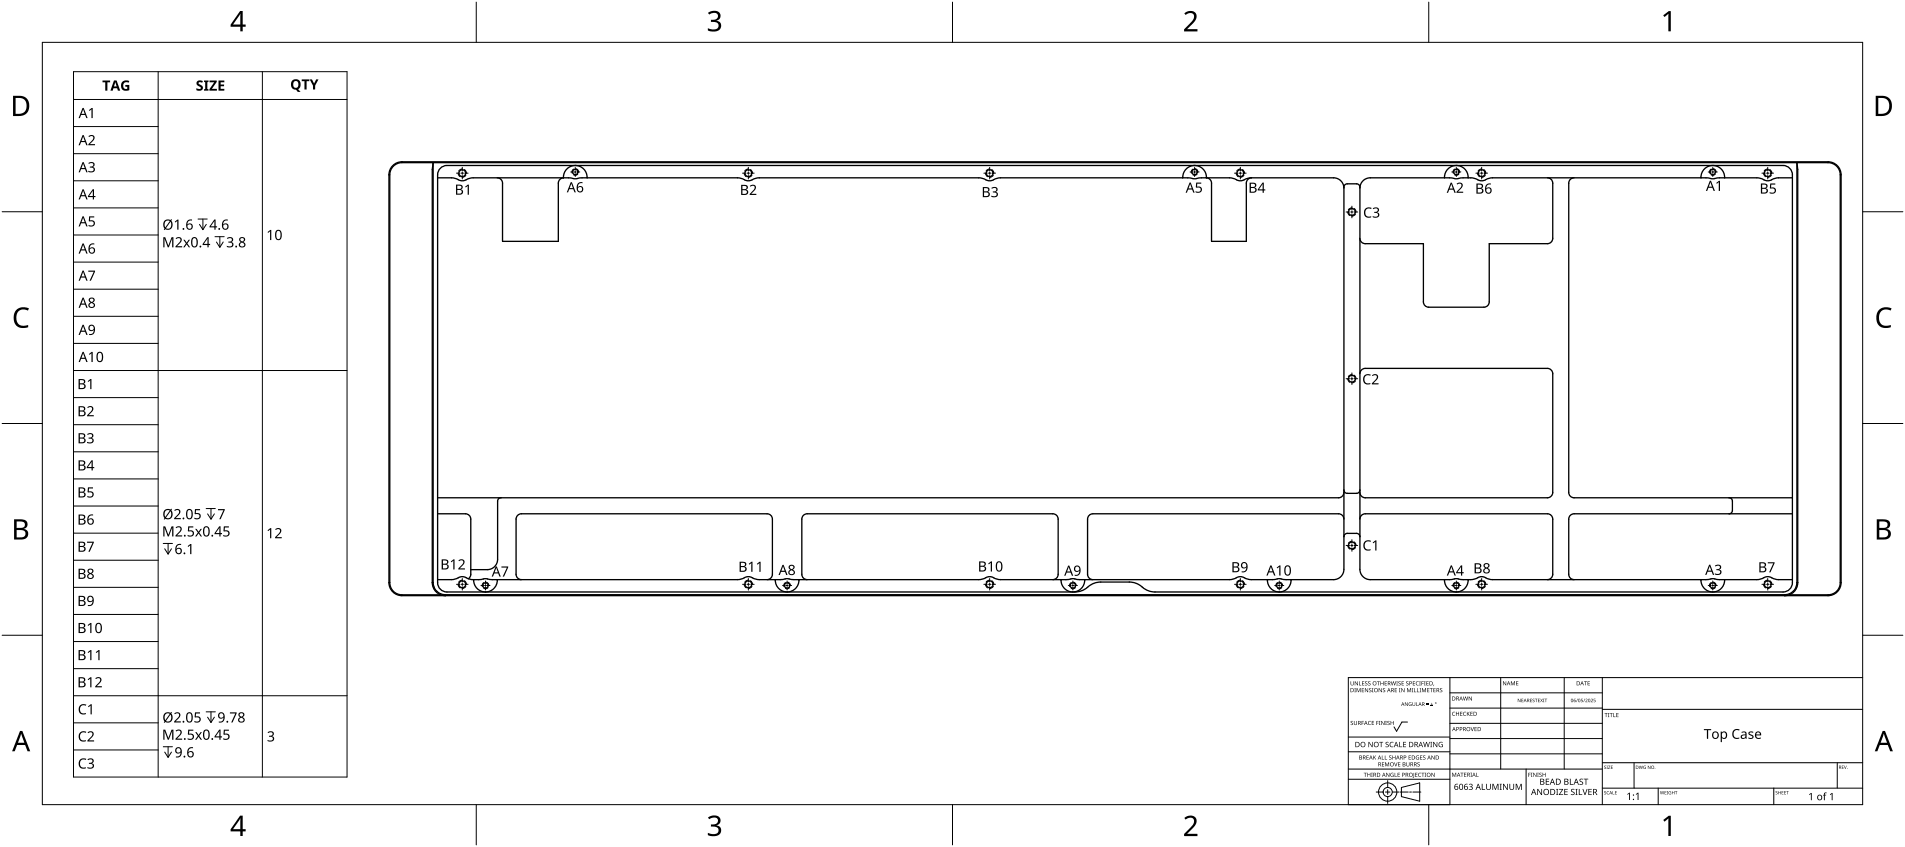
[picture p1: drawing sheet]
<svg xmlns="http://www.w3.org/2000/svg" width="572mm" height="254mm" viewBox="0 0 572 254" stroke-linecap="round" stroke-linejoin="round" font-family="sans-serif">
<g fill="none" stroke="#000" stroke-width=".4">
<path d="M117.8 49.7a3.9 3.9 0 0 1 2.8-1.2h427.8a3.9 3.9 0 0 1 3.9 3.9v122.3a3.9 3.9 0 0 1-3.9 3.9h-427.8a3.9 3.9 0 0 1-3.9-3.9v-122.3a3.9 3.9 0 0 1 1.1-2.7zM131.3 53.3h4.1l1.3 .2a3.2 3.2 0 0 0 4 0l1.3-.2 29.3 .1a5.8 5.8 0 0 0 3.3-.1h46.6l1.3 .2a3.2 3.2 0 0 0 4 0l1.3-.2h65.8l1.3 .2a3.2 3.2 0 0 0 4 0l1.3-.2 56.9 .1a5.8 5.8 0 0 0 3.3-.1h8.4l1.3 .2a3.2 3.2 0 0 0 4 0l1.3-.2h24.7a3.1 3.1 0 0 1 3.1 3.1M131.9 50.7a2.79 2.79 0 0 1 2.2-1.1h400.8a2.8 2.8 0 0 1 2.8 2.8v122.3a2.8 2.8 0 0 1-2.8 2.8h-188.4a7.6 7.6 0 0 1-4.9-2.2l-2.2-.7-9.2-.1a7.6 7.6 0 0 0-4.9 2.3l-1.6 .6-1.2 .1h-188.4a2.8 2.8 0 0 1-2.8-2.8v-122.3zM169 53.3a3.6 3.6 0 0 1 3.6-3.7 3.6 3.6 0 0 1 3.5 3.7M169.1 53.3l-1.1 .5-.5 1.1v17.5h-16.7v-17.5l-.5-1.1-1.1-.5M354.8 53.3a3.6 3.6 0 0 1 3.6-3.7 3.6 3.6 0 0 1 3.5 3.7M375.5 53.3l-1.1 .5-.5 1.1v17.5h-10.4v-17.5l-.5-1.1-1.1-.5M433.3 53.3a3.6 3.6 0 0 1 3.6-3.7 3.6 3.6 0 0 1 3.5 3.7M464.2 53.3l1.2 .5 .4 1.1v16.6l-.2 .8-.6 .6-.8 .2h-17.4v17.4l-.2 .8-1 .8h-17l-.8-.2-.6-.6-.2-.8v-17.4h-17.4l-1.2-.5-.4-1.1M472.2 53.3l-1.1 .5-.5 1.1v92.8l.2 .8 .6 .6 .8 .2h65.5M510.3 53.3a3.6 3.6 0 0 1 3.5-3.7 3.6 3.6 0 0 1 3.6 3.7M537.7 53.3h-4.1l-1.3 .2a3.2 3.2 0 0 1-4 0l-1.3-.2-11.9 .1a5.8 5.8 0 0 1-3.3-.1h-64l-1.3 .2a3.2 3.2 0 0 1-4 0l-1.3-.2-3 .1a5.8 5.8 0 0 1-3.4-.1h-23.7a3.1 3.1 0 0 0-3.1 3.1"/>
<path d="M408 112.1l.4-1.2 1.2-.4h54.6l1.2 .4 .4 1.2v35.6l-.2 .8-.6 .6-.8 .2h-54.6l-1.2-.5-.4-1.1M131.3 154.1h8.3l.8 .2 .6 .6 .2 .8v16.5l-.2 .8-.5 .6M150.3 149.3a1 1 0 0 0-1 1v17.4a3.1 3.1 0 0 1-3.1 3.1h-5M403.2 146.9a1 1 0 0 0 1 1h2.8a1 1 0 0 0 1-1M403.2 147.7l-.5 1.1-1.1 .5h-270.3M403.2 155.7l-.5-1.2-1.1-.4h-74.2l-.9 .8-.2 .8v16.5l.4 1.2 1.2 .4M408 155.7l.4-1.2 1.2-.4h55l1 .8 .2 .8v16.5l-.4 1.2-1.2 .4M518.7 149.3a1 1 0 0 1 1 1v2.8a1 1 0 0 1-1 1M537.7 154.1h-65.9l-1 .8-.2 .8v16.5l.5 1.2 1.1 .4M129.7 174.7a3.9 3.9 0 0 0 3.9 3.9v-.3M129.9 174.7a3.7 3.7 0 0 0 3.7 3.6M129.9 174.7v-125.9l-.2 2v123.9"/>
<path d="M129.9 174.7h-.2M131.3 173.8h4.1l1.3-.2a3.2 3.2 0 0 1 4 0l1.3 .2h2.3a5.7 5.7 0 0 1 3.4 0h73.5l1.3-.2a3.2 3.2 0 0 1 4 0l1.3 .2h7a5.7 5.7 0 0 1 3.4 0h55.4l1.3-.2a3.2 3.2 0 0 1 4 0l1.3 .2h20.3a5.7 5.7 0 0 1 3.4 0h44.9l1.3-.2a3.2 3.2 0 0 1 4 0l1.3 .2h7.1a5.8 5.8 0 0 1 3.3 0h14.3a3.1 3.1 0 0 0 3.1-3.1v-114.6a1 1 0 0 1 1-1h2.8a1 1 0 0 1 1 1v114.6a3.1 3.1 0 0 0 3.1 3.1h24.5a5.7 5.7 0 0 1 3.3 0l3.6-.2a3.2 3.2 0 0 1 4 0l1.3 .2h64.7a5.7 5.7 0 0 1 3.4 0h11.1l1.3-.2a3.2 3.2 0 0 1 4 0l1.3 .2h4.1M132.2 178.4h-11.6a3.6 3.6 0 0 1-3.7-3.7v-122.3a3.6 3.6 0 0 1 3.7-3.6h427.8a3.6 3.6 0 0 1 3.7 3.6v122.3a3.7 3.7 0 0 1-3.7 3.7h-11.6M133.6 178.3h401.8M142.1 173.8a3.6 3.6 0 0 0 3.5 3.7 3.6 3.6 0 0 0 3.6-3.7M230.1 173.8l1.2-.4 .4-1.2v-16.5l-.2-.8-1-.8h-74.1l-1.1 .4-.5 1.2v16.5l.5 1.2 1.1 .4M232.6 173.8a3.6 3.6 0 0 0 3.5 3.7 3.6 3.6 0 0 0 3.6-3.7M315.8 173.8l1.2-.4 .4-1.2v-16.5l-.2-.8-.9-.8h-74.2l-1.1 .4-.5 1.2v16.5l.5 1.2 1.1 .4M318.3 173.8a3.6 3.6 0 0 0 3.6 3.7 3.6 3.6 0 0 0 3.5-3.7M380.2 173.8a3.6 3.6 0 0 0 3.6 3.7 3.6 3.6 0 0 0 3.5-3.7M408 160.9a1 1 0 0 0-1-1h-2.8a1 1 0 0 0-1 1M433.3 173.8a3.6 3.6 0 0 0 3.6 3.7 3.6 3.6 0 0 0 3.5-3.7"/>
<path d="M510.3 173.8a3.6 3.6 0 0 0 3.5 3.7 3.6 3.6 0 0 0 3.6-3.7M539.1 174.7a3.7 3.7 0 0 1-3.7 3.6M539.1 174.7v-125.9l.2 2v123.9M539.1 174.7h.2M539.3 174.7a3.9 3.9 0 0 1-3.9 3.9v-.3"/>
<circle cx="138.7" cy="51.9" r="1.03"/>
<circle cx="172.6" cy="51.6" r=".8"/>
<circle cx="224.5" cy="51.9" r="1.03"/>
<circle cx="296.9" cy="51.9" r="1.03"/>
<circle cx="358.4" cy="51.6" r=".8"/>
<circle cx="372.1" cy="51.9" r="1.03"/>
<circle cx="436.9" cy="51.6" r=".8"/>
<circle cx="444.5" cy="51.9" r="1.03"/>
<circle cx="513.8" cy="51.6" r=".8"/>
<circle cx="530.3" cy="51.9" r="1.03"/>
<circle cx="405.6" cy="63.6" r="1.03"/>
<circle cx="405.6" cy="113.6" r="1.03"/>
<circle cx="138.7" cy="175.2" r="1.03"/>
<circle cx="145.6" cy="175.6" r=".8"/>
<circle cx="224.5" cy="175.2" r="1.03"/>
<circle cx="236.1" cy="175.6" r=".8"/>
<circle cx="296.9" cy="175.2" r="1.03"/>
<circle cx="321.9" cy="175.6" r=".8"/>
<circle cx="372.1" cy="175.2" r="1.03"/>
<circle cx="383.8" cy="175.6" r=".8"/>
<circle cx="405.6" cy="163.6" r="1.03"/>
<circle cx="436.9" cy="175.6" r=".8"/>
<circle cx="444.5" cy="175.2" r="1.03"/>
<circle cx="513.8" cy="175.6" r=".8"/>
<circle cx="530.3" cy="175.2" r="1.03"/>
</g>
<path d="M116.7 52.4h.2M120.6 48.5v.3M548.4 48.5v.3M552.1 52.4h.2M116.7 174.7h.2M120.6 178.4v.2M548.4 178.4v.2M552.1 174.7h.2" fill="none" stroke="#000" stroke-width=".3"/>
<g fill="none" stroke="#000" stroke-width=".3">
<path d="M137.4 51.9l.2 .6 .5 .5M138.7 50.7l-.6 .1-.5 .5M139.3 50.8l.5 .5 .1 .6M139.8 52.5l-.5 .5-.6 .2M172.1 50.7a1 1 0 0 0-.5 1.2M172.8 50.6a1 1 0 0 1 .8 1M173.3 52.2a1 1 0 0 1-1.2 .2M223.3 51.9l.1 .6 .5 .5M224.5 50.7l-.6 .1-.5 .5M225.1 50.8l.5 .5 .2 .6M225.6 52.5l-.5 .5-.6 .2M295.7 51.9l.1 .6 .5 .5"/>
<path d="M296.9 50.7l-.6 .1-.5 .5M297.5 50.8l.5 .5 .2 .6M298 52.5l-.5 .5-.6 .2M357.9 50.7a1 1 0 0 0-.5 1.2M358.6 50.6a1 1 0 0 1 .8 1M359.1 52.2a1 1 0 0 1-1.2 .2M370.9 51.9l.1 .6 .5 .5M372.1 50.7l-.6 .1-.5 .5M372.7 50.8l.5 .5 .2 .6M373.2 52.5l-.5 .5-.6 .2M436.4 50.7a1 1 0 0 0-.4 1.2M437.1 50.6a1 1 0 0 1 .8 1"/>
<path d="M437.7 52.2a1 1 0 0 1-1.3 .2M443.3 51.9l.1 .6 .5 .5M444.5 50.7l-.6 .1-.5 .5M445.1 50.8l.5 .5 .2 .6M445.6 52.5l-.5 .5-.6 .2M513.3 50.7a1 1 0 0 0-.4 1.2M514 50.6a1 1 0 0 1 .8 1M514.6 52.2a1 1 0 0 1-1.3 .2M529.1 51.9l.1 .6 .5 .5M530.3 50.7l-.6 .1-.5 .5M530.9 50.8l.5 .5 .2 .6M531.4 52.5l-.5 .5-.6 .2"/>
<path d="M404.3 63.6l.2 .6 .4 .5M405.6 62.3l-.7 .2-.4 .4M406.2 62.5l.5 .4 .1 .7M406.7 64.2l-.5 .5-.6 .1M404.3 113.6l.2 .6 .4 .5M405.6 112.3l-.7 .2-.4 .4M406.2 112.5l.5 .4 .1 .7M406.7 114.2l-.5 .5-.6 .1M137.4 175.2l.2 .6 .5 .5M138.7 174l-.6 .1-.5 .5M139.3 174.1l.5 .5 .1 .6M139.8 175.8l-.5 .5-.6 .2"/>
<path d="M145.1 174.7a1 1 0 0 0-.4 1.2M145.8 174.6a1 1 0 0 1 .8 1M146.4 176.2a1 1 0 0 1-1.3 .2M223.3 175.2l.1 .6 .5 .5M224.5 174l-.6 .1-.5 .5M225.1 174.1l.5 .5 .2 .6M225.6 175.8l-.5 .5-.6 .2M235.6 174.7a1 1 0 0 0-.4 1.2M236.3 174.6a1 1 0 0 1 .8 1M236.9 176.2a1 1 0 0 1-1.3 .2M295.7 175.2l.1 .6 .5 .5M296.9 174l-.6 .1-.5 .5"/>
<path d="M297.5 174.1l.5 .5 .2 .6M298 175.8l-.5 .5-.6 .2M321.4 174.7a1 1 0 0 0-.5 1.2M322 174.6a1 1 0 0 1 .9 1M322.6 176.2a1 1 0 0 1-1.2 .2M370.9 175.2l.1 .6 .5 .5M372.1 174l-.6 .1-.5 .5M372.7 174.1l.5 .5 .2 .6M373.2 175.8l-.5 .5-.6 .2M383.3 174.7a1 1 0 0 0-.5 1.2M383.9 174.6a1 1 0 0 1 .9 1M384.5 176.2a1 1 0 0 1-1.2 .2"/>
<path d="M404.3 163.6l.2 .6 .4 .5M405.6 162.3l-.7 .2-.4 .4M406.2 162.5l.5 .4 .1 .7M406.7 164.2l-.5 .5-.6 .1M436.4 174.7a1 1 0 0 0-.4 1.2M437.1 174.6a1 1 0 0 1 .8 1M437.7 176.2a1 1 0 0 1-1.3 .2M443.3 175.2l.1 .6 .5 .5M444.5 174l-.6 .1-.5 .5M445.1 174.1l.5 .5 .2 .6M445.6 175.8l-.5 .5-.6 .2M513.3 174.7a1 1 0 0 0-.4 1.2"/>
<path d="M514 174.6a1 1 0 0 1 .8 1M514.6 176.2a1 1 0 0 1-1.3 .2M529.1 175.2l.1 .6 .5 .5M530.3 174l-.6 .1-.5 .5M530.9 174.1l.5 .5 .2 .6M531.4 175.8l-.5 .5-.6 .2"/>
</g>
<g fill="none" stroke="#000" stroke-width=".3">
<path d="M422.2 216.5h-1.6l-1.6 2.8-.8-1.3M435 203.2v38.1h-30.5v-38.1h154.3M435 207.8h45.7M435 212.3h45.7M435 216.9h45.7M450.2 203.2v27.4M469.3 203.2v27.4M480.7 203.2v38.1M480.7 212.7h78.1M404.5 233.7h30.5M404.5 230.6h76.2M404.5 225.5h30.5"/>
<path d="M404.5 221h30.5M412.9 237.5h2M415.6 237.5h1.4M416.3 234.1v2M416.3 236.8v1.4M416.3 238.9v2M417.7 237.5h2M420.1 237.5h2.4M420.4 236.1l5.5-1.3v5.5l-5.5-1.4zM422.9 237.5h.5M423.8 237.5h2.5M435 221.5h45.7"/>
<path d="M435 226.1h45.7M457.8 230.6v10.7M480.7 236.3h78.1M480.7 228.7h78.1M490.2 228.7v7.6M497.5 236.3v5M532.1 236.3v5M551.2 228.7v7.6"/>
<circle cx="416.3" cy="237.5" r="1.37"/>
<circle cx="416.3" cy="237.5" r="2.74"/>
</g>
<g fill="#000">
<path d="M405.2 216.3l.5-.1 .2 .2a.3 .3 0 0 0-.4-.1 .3 .3 0 0 0-.1 .4 .3 .3 0 0 0 .4 .1 .38 .38 0 0 1 0 .6 .38 .38 0 0 1-.6-.2 .29 .29 0 0 0 .4 .2 .29 .29 0 0 0 0-.5l-.4-.2zM405.2 204.3h.1v.8a.32 .32 0 0 0 .3 .3 .32 .32 0 0 0 .4-.3v-.8l.1 .8a.47 .47 0 0 1-.5 .4 .47 .47 0 0 1-.4-.4zM406.3 206.4h.4v1.2h-.4zM406.2 216.2h.1v.8a.32 .32 0 0 0 .3 .3 .32 .32 0 0 0 .4-.3v-.8l.1 .8a.47 .47 0 0 1-.5 .4 .47 .47 0 0 1-.4-.4zM406.4 204.3l.9 1 .1-1v1.2l-.8-1-.2 1zM407 206.4h.2l.4 1 .4-1h.2v1.2l-.1-1.1-.6 1.1-.4-1.1-.1 1.1zM407.7 204.3h.2v1.1l.5 .1h-.7zM408.5 216.2h.7l-.6 .1v.5h.5l-.5 .1v.5h-.1zM408.5 206.4h.7l-.5 .1v.4h.5l-.5 .1v.4l.5 .2h-.7zM408.6 204.3h.7l-.5 .2v.3h.5l-.5 .2v.4l.5 .1h-.7zM409.6 204.4l.4-.1 .2 .2a.3 .3 0 0 0-.4-.1 .3 .3 0 0 0-.1 .4 .3 .3 0 0 0 .4 .1 .38 .38 0 0 1 0 .6 .38 .38 0 0 1-.6-.2 .29 .29 0 0 0 .4 .2 .29 .29 0 0 0 .1-.5l-.5-.2zM409.5 206.4l.8 1 .1-1v1.2l-.8-1-.1 1z"/>
<path d="M410.5 216.4l.5-.2 .3 .2a.49 .49 0 0 0-.8 .4 .49 .49 0 0 0 .8 .5 .57 .57 0 0 1-.9-.1 .57 .57 0 0 1 .1-.8zM410.5 204.4l.4-.1 .2 .2a.3 .3 0 0 0-.4-.1 .3 .3 0 0 0-.1 .4 .3 .3 0 0 0 .4 .1 .38 .38 0 0 1 0 .6 .38 .38 0 0 1-.6-.2 .29 .29 0 0 0 .5 .2 .29 .29 0 0 0 0-.5l-.4-.2zM410.8 206.5l.4-.2 .2 .2a.3 .3 0 0 0-.4 0 .3 .3 0 0 0-.1 .4 .3 .3 0 0 0 .4 .1 .38 .38 0 0 1 0 .6 .38 .38 0 0 1-.6-.2 .29 .29 0 0 0 .4 .1 .29 .29 0 0 0 .1-.4l-.5-.3zM411.6 206.4h.4v1.2h-.4zM411.5 216.2h.7l-.5 .1v.4h.5l-.5 .1v.5l.5 .1h-.7zM412.9 216.2h.7l-.5 .1v.5h.5l-.5 .1v.5h-.2zM413 204.3h1l-.4 .2v1h-.2v-1zM413.7 216.2h.4v1.2h-.4zM413.6 206.4l.8 1 .2-1v1.2l-.9-1-.1 1zM414.1 204.3l.2 .5h.6l.2-.5v1.2l-.2-.5h-.6l-.2 .5zM414.4 216.2l.8 1 .1-1v1.2l-.8-1-.1 1zM414.9 206.5l.4-.2 .2 .2a.3 .3 0 0 0-.4 0 .3 .3 0 0 0-.1 .4 .3 .3 0 0 0 .4 .1 .38 .38 0 0 1 0 .6 .38 .38 0 0 1-.6-.2 .29 .29 0 0 0 .5 .1 .29 .29 0 0 0 0-.4l-.4-.3z"/>
<path d="M415.6 216.2h.4v1.2h-.4zM415.4 204.3h.7l-.5 .2v.3h.5l-.5 .2v.4l.5 .1h-.7zM416.2 216.3l.5-.1 .2 .2a.3 .3 0 0 0-.4-.1 .3 .3 0 0 0-.1 .4 .3 .3 0 0 0 .4 .1 .38 .38 0 0 1 0 .6 .38 .38 0 0 1-.6-.2 .29 .29 0 0 0 .4 .2 .29 .29 0 0 0 0-.5l-.4-.2zM417.2 216.2l.1 .5h.7l.1-.5v1.2l-.1-.6h-.7l-.1 .6zM417.3 204.3l.4 1 .2-1 .5 1 .4-1-.3 1.2-.5-1-.4 1zM418.4 206.4h.7l-.5 .1v.4h.5l-.5 .1v.4l.5 .2h-.7zM418.9 204.3h.4v1.2h-.4zM419.7 206.4h.4v1.2h-.4zM419.6 204.4l.4-.1 .2 .2a.3 .3 0 0 0-.4-.1 .3 .3 0 0 0-.1 .4 .3 .3 0 0 0 .4 .1 .38 .38 0 0 1 0 .6 .38 .38 0 0 1-.6-.2 .29 .29 0 0 0 .4 .2 .29 .29 0 0 0 .1-.5l-.5-.2zM420.5 204.3h.7l-.5 .2v.3h.4l-.4 .2v.4l.5 .1h-.7zM420.4 206.4l.8 1 .1-1v1.2l-.8-1-.1 1zM421.5 210.6l.7 .9 .1-.9v1.1l-.7-.9-.1 .9z"/>
<path d="M421.9 204.4l.4-.1 .2 .2a.3 .3 0 0 0-.4-.1 .3 .3 0 0 0-.1 .4 .3 .3 0 0 0 .4 .1 .38 .38 0 0 1 0 .6 .38 .38 0 0 1-.6-.2 .29 .29 0 0 0 .4 .2 .29 .29 0 0 0 .1-.5l-.4-.2zM422.1 206.4h.2l.4 1 .4-1h.2v1.2l-.1-1.1-.6 1.1-.4-1.1-.1 1.1zM422.7 210.7h.8l-.6 .1-.2 .4 .4 .4h.2v-.4l-.2-.1h.4v.6l-.8-.2zM423.6 206.4h.4v1.2h-.4zM424.2 206.4h.2v1l.5 .2h-.7zM423.8 204.3h.7l-.5 .2v.3h.5l-.5 .2v.4l.5 .1h-.7zM423.7 210.6l.2 .7a.28 .28 0 0 0 .3 .3 .28 .28 0 0 0 .2-.3v-.7l.2 .7a.42 .42 0 0 1-.4 .4 .42 .42 0 0 1-.5-.4zM424.9 210.6l.1 1 .5 .1h-.6zM425.1 206.4h.2v1l.5 .2h-.7zM424.9 204.5l.4-.2 .3 .2a.49 .49 0 0 0-.7 .4 .49 .49 0 0 0 .7 .5 .57 .57 0 0 1-.8-.1 .57 .57 0 0 1 .1-.8zM425.8 204.3h.4v1.2h-.4zM425.9 206.4h.5v1.2h-.5z"/>
<path d="M426.4 204.3h.7l-.5 .2v.4h.5l-.5 .1v.5h-.2zM426.6 206.4h.2l.4 1 .4-1h.2v1.2l-.1-1.1-.6 1.1-.4-1.1-.1 1.1zM427.2 204.3h.5v1.2h-.5zM427.9 211.3l.7 .1zM427.9 211l.7 .1zM427.9 204.3h.7l-.5 .2v.3h.5l-.5 .2v.4l.5 .1h-.7zM428.1 206.4h.7l-.5 .1v.4h.5l-.5 .1v.4l.5 .2h-.7zM429.2 211.6l.7 .1zM428.9 206.4h.9l-.3 .1v1.1h-.2v-1.1zM429.5 210.8l.1 .3h.3l-.3 .1v.3l-.1-.3h-.3l.3-.1zM430.1 205.3l.2 .1-.3 .3zM430 206.4h.7l-.5 .1v.4h.5l-.5 .1v.4l.5 .2h-.7z"/>
<path d="M432 206.5l.4-.2 .2 .2a.3 .3 0 0 0-.4 0 .3 .3 0 0 0 0 .4 .3 .3 0 0 0 .4 .1 .38 .38 0 0 1-.1 .6 .38 .38 0 0 1-.5-.2 .29 .29 0 0 0 .4 .1 .29 .29 0 0 0 0-.4l-.4-.3zM435.8 213.6l.4-.2 .3 .2a.49 .49 0 0 0-.7 .5 .49 .49 0 0 0 .7 .4 .57 .57 0 0 1-.8-.1 .57 .57 0 0 1 .1-.8zM436.8 213.5l.1 .5h.7l.1-.5v1.2l-.1-.6h-.7l-.1 .6zM438.1 213.5h.6l-.5 .1v.4h.5l-.5 .1v.4l.5 .2h-.6zM439.1 213.6l.4-.2 .3 .2a.49 .49 0 0 0-.7 .5 .49 .49 0 0 0 .7 .4 .57 .57 0 0 1-.8-.1 .57 .57 0 0 1 .1-.8zM438.9 208.9l.4 1 .3-1 .4 1 .4-1-.3 1.2-.4-1-.5 1zM440.1 213.5l.1 .6 .7-.6-.4 .5 .5 .7-.7-.6-.2 .6zM441.2 218l.5 1.1 .5-1.1-.4 1.2zM440.6 208.9l.8 1 .2-1v1.2l-.9-1-.1 1zM441.1 213.5h.7l-.5 .1v.4h.5l-.5 .1v.4l.5 .2h-.7zM442.4 218h.6l-.5 .2v.3h.5l-.5 .2v.4l.5 .1h-.6zM450.9 204.3l.8 1 .2-1v1.2l-.9-1-.1 1z"/>
<path d="M453.3 204.3h.2l.4 1 .4-1h.2v1.2l-.2-1-.5 1-.4-1-.1 1zM454.8 204.3h.7l-.5 .1v.4h.5l-.5 .1v.5l.5 .1h-.7zM455.3 209.5l.7 .9 .2-.9v1.1l-.7-.9-.2 .9zM456.4 209.5h.6l-.4 .2v.3h.4l-.4 .1v.4l.4 .1h-.6zM459 209.5h.6l-.4 .2v.3h.4l-.4 .1v.4l.4 .1h-.6zM459.8 209.6h.6l-.5 .1 .2 .3a.33 .33 0 0 1 .2 .5 .33 .33 0 0 1-.5-.1 .25 .25 0 0 0 .3 .1 .25 .25 0 0 0 0-.4l-.3-.2zM460.5 209.5h.7l-.3 .2v.9l-.1-.9zM461.4 209.5h.6l-.5 .2v.3h.4l-.4 .1v.4l.5 .1h-.6zM462.1 209.5l.4 .4 .4-.4-.4 .5 .4 .6-.4-.5-.4 .5 .3-.6zM462.9 209.5h.4v1.1h-.4zM463.4 209.5h.8l-.4 .2v.9l-.1-.9zM473.2 209.5l-.4 1.1z"/>
<path d="M474.3 209.5h.5l-.4 .2v.3a.34 .34 0 0 1 .5 .1 .34 .34 0 0 1-.2 .5 .34 .34 0 0 1-.4-.2 .29 .29 0 0 0 .4 .1 .29 .29 0 0 0 0-.5 .29 .29 0 0 0-.4 0zM475.4 209.5l-.4 1.1zM475.2 204.3h.9l-.4 .1v1.1h-.1v-1.1zM475.6 209.7a.37 .37 0 0 1 .6 0 .37 .37 0 0 1-.2 .5l-.3 .3 .6 .1h-.7l.3-.4a.28 .28 0 0 0 .2-.4 .28 .28 0 0 0-.4-.1zM476.3 204.3h.7l-.6 .1v.4h.5l-.5 .1v.5l.6 .1h-.7zM477.2 209.7a.37 .37 0 0 1 .6 0 .37 .37 0 0 1-.2 .5l-.2 .3 .5 .1h-.7l.3-.4a.28 .28 0 0 0 .3-.4 .28 .28 0 0 0-.5-.1zM478.1 209.5h.5l-.4 .2v.3a.34 .34 0 0 1 .5 .1 .34 .34 0 0 1-.2 .5 .34 .34 0 0 1-.4-.2 .29 .29 0 0 0 .4 .1 .29 .29 0 0 0 0-.5 .29 .29 0 0 0-.4 0zM481.4 213.8h.9l-.4 .2v1h-.1v-1zM482.4 213.8h.4v1.2h-.4zM482.9 213.8h.9l-.4 .2v1h-.1v-1zM484 213.8h.1v1.1l.6 .1h-.7zM484.9 213.8h.7l-.6 .2v.3h.5l-.5 .2v.4l.6 .1h-.7z"/>
<path d="M520.1 219l1-.4 .8 .2-.2 .3a1.17 1.17 0 0 0-1.7 1.1 1.17 1.17 0 0 0 1.8 1v.3a1.52 1.52 0 0 1-1.9-.5 1.52 1.52 0 0 1 .2-2zM409.1 231.7h.9l-.4 .2v1.1h-.1v-1.1zM409.9 226.6h.7l-.5 .1v.4h.5l-.5 .1v.4l.5 .2h-.7zM410.2 231.7l.1 .6h.7l.1-.6v1.3l-.1-.6h-.7l-.1 .6zM410.5 222.5h.3l.8 1.3v-1.3h.2v1.6h-.2l-.9-1.4v1.4h-.2zM411.4 231.7h.4v1.3h-.4zM412 226.6l.1 .6 .7-.6-.4 .5 .5 .7-.6-.6-.3 .6zM413.8 222.5h1.1v.2h-.5v1.4h-.2v-1.4h-.4zM414.6 226.6h.1v1l.5 .2h-.6zM414.6 228.6h.7l-.6 .1v.4h.5l-.5 .2v.4l.6 .1h-.7zM415.4 226.6h.2v1l.5 .2h-.7zM415.5 228.6h.3l.3 1 .4-1h.2v1.2l-.1-1-.5 1-.4-1-.2 1z"/>
<path d="M415.7 222.6l.6-.1h.3l-.1 .2a.37 .37 0 0 0-.4-.1 .37 .37 0 0 0-.2 .5 .37 .37 0 0 0 .5 .1 .52 .52 0 0 1 .1 .8 .52 .52 0 0 1-.8 0l.1-.1a.4 .4 0 0 0 .5 0 .4 .4 0 0 0 .1-.5 .4 .4 0 0 0-.5-.2zM415.9 231.7l.8 1.1 .1-1.1v1.3l-.8-1-.1 1zM416.8 226.7l.4-.1 .2 .1a.3 .3 0 0 0-.4 0 .3 .3 0 0 0-.1 .4 .3 .3 0 0 0 .4 .1 .38 .38 0 0 1 0 .6 .38 .38 0 0 1-.6-.2 .29 .29 0 0 0 .4 .1 .29 .29 0 0 0 .1-.4l-.4-.3zM417.1 222.7l.5-.2 .5 .1-.1 .1a.63 .63 0 0 0-.9 .6 .63 .63 0 0 0 .9 .5 .75 .75 0 0 1-1.1-.1 .75 .75 0 0 1 .2-1zM417.3 231.9l.8-.1-.7 .1-.1 .5 .1 .3 .3 .1h.2v-.3l-.2-.2h.4v.6a.66 .66 0 0 1-.9-.1 .66 .66 0 0 1 .1-.9zM418.2 228.6l.5 1.1 .6-1.1-.5 1.2zM418.4 231.7h.1v1.1l.6 .2h-.7zM417.7 226.6l.2 .5h.6l.1-.5v1.2l-.1-.6h-.6l-.2 .6zM419.8 222.5h.2v1.4h.7v.2h-.9zM419.3 231.7h.7l-.6 .2v.4h.5l-.5 .1v.4l.6 .2h-.7zM419.4 228.6h.7l-.5 .1v.4h.5l-.5 .2v.4l.5 .1h-.7zM420.9 222.5h.9v.2h-.7v.4h.7v.2h-.7v.6h.7v.2h-.9z"/>
<path d="M421.9 228.6h.2v.8a.32 .32 0 0 0 .3 .3 .32 .32 0 0 0 .3-.3v-.8l.1 .8a.47 .47 0 0 1-.4 .4 .47 .47 0 0 1-.5-.4zM422.6 226.6h.7l-.6 .1v.4h.5l-.5 .1v.4l.6 .2h-.7zM424.1 231.7h.1v1.3l-.4 .3 .3-.3zM424.6 231.7h.6l-.5 .2v.4h.5l-.5 .1v.4l.5 .2h-.6zM424.9 226.7l.8-.1-.6 .2-.2 .4 .1 .3 .3 .2 .3-.1v-.3l-.3-.2h.4v.6a.66 .66 0 0 1-.9-.1 .66 .66 0 0 1 .1-.9zM425.3 228.7l.4-.1 .2 .2a.3 .3 0 0 0-.4-.1 .3 .3 0 0 0-.1 .4 .3 .3 0 0 0 .4 .1 .38 .38 0 0 1 0 .6 .38 .38 0 0 1-.6-.2 .29 .29 0 0 0 .4 .2 .29 .29 0 0 0 .1-.5l-.5-.2zM425.6 231.9l.4-.2 .3 .2a.49 .49 0 0 0-.7 .5 .49 .49 0 0 0 .7 .4 .57 .57 0 0 1-.8-.1 .57 .57 0 0 1 .1-.8zM426 226.6h.7l-.5 .1v.4h.5l-.5 .1v.4l.5 .2h-.7zM426.4 231.7h.9l-.3 .2v1.1h-.2v-1.1zM427 226.7l.4-.1 .2 .1a.3 .3 0 0 0-.4 0 .3 .3 0 0 0-.1 .4 .3 .3 0 0 0 .4 .1 .38 .38 0 0 1 0 .6 .38 .38 0 0 1-.6-.2 .29 .29 0 0 0 .4 .1 .29 .29 0 0 0 .1-.4l-.5-.3zM427.4 231.7h.5v1.3h-.5zM427 222.5h.2l.3 1.3 .3-1.3h.2l.4 1.3 .3-1.3h.3l-.5 1.6h-.2l-.4-1.4-.3 1.4h-.2z"/>
<path d="M429.1 222.5h.5l-.1 .1v1.3l.1 .2h-.5l.2-.2v-1.3zM429.4 231.7l.8 1.1 .2-1.1v1.3l-.8-1-.2 1zM429.4 226.6l.9 1 .1-1v1.2l-.8-1-.2 1zM429.9 222.5h.3l.8 1.3v-1.3h.2v1.6h-.2l-.9-1.4v1.4h-.2zM431.8 222.7l.7-.2 .3 .1v.1a.65 .65 0 0 0-1 .5 .65 .65 0 0 0 .9 .7v-.5h-.4v-.2h.6v.8a.86 .86 0 0 1-1.2-.2 .86 .86 0 0 1 .1-1.1zM435.7 231.7h.2l.4 1 .3-1h.3v1.2l-.2-1-.5 1-.4-1-.1 1zM438.1 231.7h.9l-.3 .2v1h-.2v-1zM439.2 231.7h.7l-.5 .2v.3h.5l-.5 .2v.4l.5 .1h-.7zM441.1 231.7h.5v1.2h-.5zM440.7 235.2a.58 .58 0 0 1 .8-.2 .58 .58 0 0 1 .1 .8l-.2 .1a.54 .54 0 0 1 .4 .8 .54 .54 0 0 1-.8 .2l-.4-.1 .2-.2a.44 .44 0 0 0 .6 .1 .44 .44 0 0 0 0-.6l-.5-.1v-.2a.41 .41 0 0 0 .6-.1 .41 .41 0 0 0-.2-.6 .41 .41 0 0 0-.5 .3zM442.9 231.7h.2v1.1l.5 .1h-.7zM444.5 235.1h.3v1.6h.8v.2h-1.1z"/>
<path d="M445.8 235.1h.3v1.1a.47 .47 0 0 0 .5 .5 .47 .47 0 0 0 .4-.5v-1.1h.2v1.1a.7 .7 0 0 1-.7 .7 .7 .7 0 0 1-.7-.7zM447.7 235.1h.4l.5 1.4 .6-1.4h.3v1.8h-.2v-1.6l-.6 1.6h-.2l-.6-1.6v1.6h-.2zM449.9 235.1h.7l-.3 .1v1.5l.3 .2h-.7l.2-.2v-1.5zM450.9 235.1h.3l.9 1.5v-1.5h.3v1.8h-.3l-1-1.5v1.5h-.2zM452.8 235.1h.3v1.1a.47 .47 0 0 0 .4 .5 .47 .47 0 0 0 .5-.5v-1.1h.2v1.1a.7 .7 0 0 1-.7 .7 .7 .7 0 0 1-.7-.7zM454.7 235.1h.4l.5 1.4 .6-1.4h.3v1.8h-.2v-1.6l-.6 1.6h-.2l-.6-1.6v1.6h-.2zM458.5 231.7h.7l-.5 .2v.4h.5l-.5 .1v.6h-.2zM459.3 231.7h.4v1.3h-.4zM460 231.7l.8 1.1 .1-1.1v1.3l-.8-1-.1 1zM461.2 231.7h.4v1.3h-.4zM461.8 231.9l.5-.2 .2 .2a.3 .3 0 0 0-.5 0 .3 .3 0 0 0 0 .4 .3 .3 0 0 0 .4 .1 .38 .38 0 0 1-.1 .6 .38 .38 0 0 1-.5-.2 .29 .29 0 0 0 .4 .1 .29 .29 0 0 0 0-.4l-.4-.3zM461.2 236.6h.2l1 1.5v-1.5h.2v1.8h-.2l-1-1.5v1.5h-.2z"/>
<path d="M462.8 231.7l.1 .6h.7l.1-.6v1.3l-.1-.6h-.7l-.1 .6zM463.7 233.5h1v.2h-.7v.6h.7v.2h-.7v.6h.7v.2h-1zM466.8 236.6h.7l-.2 .2v1.4l.2 .2h-.7l.2-.2v-1.4zM467.7 236.6h1.2l-.9 1.6h.9v.2h-1.2l.9-1.6h-.9zM469.3 236.6h1v.2h-.8v.6h.8v.2h-.8v.6h.8v.2h-1zM471 233.5h.2v1.6h.8v.2h-1zM471.4 236.8l.6-.2 .4 .1-.1 .2a.38 .38 0 0 0-.6-.2 .38 .38 0 0 0 0 .6 .6 .6 0 0 1 .7 .5 .6 .6 0 0 1-.4 .7 .6 .6 0 0 1-.7-.4l.2 .1a.41 .41 0 0 0 .7-.2 .41 .41 0 0 0-.6-.5l-.3-.3zM472.6 236.6h.7l-.2 .2v1.4l.2 .2h-.7l.2-.2v-1.4zM473.6 236.6h.3v1.6h.8v.2h-1.1zM474.7 236.6h.3l.5 1.6 .5-1.6h.3l-.7 1.8h-.2zM473.9 233.7l.6-.2 .4 .1-.1 .2a.38 .38 0 0 0-.5-.2 .38 .38 0 0 0 0 .6 .6 .6 0 0 1 .6 .5 .6 .6 0 0 1-.3 .7 .6 .6 0 0 1-.8-.3h.3a.41 .41 0 0 0 .6-.2 .41 .41 0 0 0-.5-.4l-.3-.4zM475.1 233.5h1.4v.2h-.6v1.6h-.2v-1.6h-.6z"/>
<path d="M476.5 236.6h1v.2h-.8v.6h.8v.2h-.8v.6h.8v.2h-1zM481.3 229.7h.5l-.4 .1 .2 .2a.32 .32 0 0 1 .2 .6 .32 .32 0 0 1-.6-.2 .23 .23 0 0 0 .4 .2 .23 .23 0 0 0 0-.4l-.3-.2zM481.3 237.3h.5l-.4 .1 .2 .3a.31 .31 0 0 1 .2 .5 .31 .31 0 0 1-.6-.1 .23 .23 0 0 0 .4 .1 .23 .23 0 0 0 0-.4l-.3-.2zM482 229.6h.3v1h-.3zM482.1 237.4h.5a.39 .39 0 0 0-.5 .4 .39 .39 0 0 0 .6 .3h-.6zM482.4 229.6h.7l-.5 .9 .5 .1h-.7l.5-.9zM483.8 237.2l.1 .9 .4 .1h-.5zM483.3 229.6h.5l-.4 .1v.3h.4l-.4 .1v.4l.4 .1h-.5zM484.5 237.2h.5l-.4 .1v.3h.4l-.4 .2v.3l.4 .1h-.5zM488.2 238.2l.8-.5v2.2h-.3v-1.9l-.4 .4zM490.7 238.2l.8-.5v2.2h-.2v-1.9l-.4 .4zM491.6 229.6l.4 .8 .2-.8 .3 .8 .4-.8-.3 1-.4-.8-.3 .8z"/>
<path d="M493.1 229.7h.7l-.6 .1-.1 .3 .4 .4h.2v-.3l-.3-.1h.4v.5l-.7-.2zM494.4 229.6l.6 .8 .1-.8v1l-.6-.8-.1 .8zM498 237.2l.3 .9 .3-.9 .3 .9 .3-.9-.2 1-.4-.8-.3 .8zM499.4 237.2h.5l-.4 .1v.3h.4l-.4 .2v.3l.4 .1h-.5zM500.1 237.2h.3v1h-.3zM500.7 237.4l.6-.1-.5 .1-.1 .3 .3 .4h.2v-.3l-.2-.1h.4v.5l-.8-.1zM501.6 237.2l.1 .4h.5l.1-.4v1l-.1-.4h-.5l-.1 .4zM502.5 237.2h.7l-.3 .1v.9l-.1-.9zM511.2 218.6h2.1v.4h-.9v2.6h-.3v-2.6h-.9zM524.6 219.6l.6-.3 .8 .2-.1 .3-.5-.2a.39 .39 0 0 0-.6 .3 .39 .39 0 0 0 .6 .4 .7 .7 0 0 1 .6 .9 .7 .7 0 0 1-1 .4l-.5-.1v-.4l.5 .2a.42 .42 0 0 0 .7-.2 .42 .42 0 0 0-.5-.5l-.6-.4zM532.7 237.3h.6l-.5 .1 .2 .3a.31 .31 0 0 1 .2 .5 .31 .31 0 0 1-.5-.1 .23 .23 0 0 0 .3 .1 .23 .23 0 0 0 .1-.4l-.4-.2zM533.5 237.2l.1 .4h.5l.1-.4v1l-.1-.4h-.5l-.1 .4z"/>
<path d="M534.5 237.2h.5l-.4 .1v.3h.4l-.4 .2v.3l.4 .1h-.5zM535.2 237.2h.6l-.4 .1v.3h.4l-.4 .2v.3l.4 .1h-.6zM535.9 237.2h.7l-.3 .1v.9l-.1-.9zM542.7 238.3l.8-.5v2.2h-.2v-1.9l-.4 .3zM547.3 237.8l.7-.1-.5 .4-.1 .2h.5v.2h-.5v1.5h-.2v-1.5h-.3zM549 238.3l.8-.5v2.2h-.3v-1.9l-.4 .3zM552.6 229.6h.5l-.4 .1v.3h.4l-.4 .1v.4l.4 .1h-.5zM553.2 229.6l.4 .8 .4-.8-.3 1z"/>
<path d="M405.2 206.4l.8 .2 .1 .5-.2 .4-.7 .1zM405.3 206.5v.9h.4l.2-.7z"/>
<path d="M407.4 216.2h.4a.35 .35 0 0 1 .4 .2 .35 .35 0 0 1-.2 .5l.3 .5-.5-.5h-.2l-.2 .5zM407.6 216.3v.5h.2a.23 .23 0 0 0 .2-.2 .23 .23 0 0 0-.2-.3z"/>
<path d="M409.7 216.2l.6 1.2-.3-.4h-.5l-.3 .4zM409.7 216.4l-.1 .5h.3z"/>
<path d="M411.7 204.9a.61 .61 0 0 1 1.2 0 .61 .61 0 0 1-1.2 0zM412 204.9a.45 .45 0 0 0 .9 0 .45 .45 0 0 0-.9 0z"/>
<path d="M412.1 207a.61 .61 0 0 1 1.2 0 .61 .61 0 0 1-1.2 0zM412.4 207a.45 .45 0 0 0 .9 0 .45 .45 0 0 0-.9 0z"/>
<path d="M416.3 204.3h.4a.35 .35 0 0 1 .4 .3 .35 .35 0 0 1-.2 .4l.3 .5-.5-.5h-.2l-.2 .5zM416.5 204.4v.5h.2a.23 .23 0 0 0 .3-.2 .23 .23 0 0 0-.3-.3z"/>
<path d="M416.6 206.4l.6 1.2-.3-.4h-.5l-.3 .4zM416.6 206.5l-.1 .6h.3z"/>
<path d="M417.4 206.4h.3a.35 .35 0 0 1 .4 .2 .35 .35 0 0 1-.2 .4l.3 .6-.4-.5h-.3l-.1 .5zM417.5 206.5v.4h.2a.23 .23 0 0 0 .3-.2 .23 .23 0 0 0-.3-.2z"/>
<path d="M420.8 210.6l.5 1.1-.3-.3h-.4l-.3 .3zM420.8 210.7l-.1 .5h.3z"/>
<path d="M422.8 204.3h.3a.41 .41 0 0 1 .5 .5 .41 .41 0 0 1-.6 .3l-.2 .4zM423 204.4v.5a.29 .29 0 0 0 .4-.2 .29 .29 0 0 0-.4-.3z"/>
<path d="M425.9 210.6l.6 1.1-.3-.3h-.4l-.3 .3zM426 210.7l-.2 .5h.4z"/>
<path d="M426.6 210.6h.3a.31 .31 0 0 1 .4 .2 .31 .31 0 0 1-.2 .4l.3 .5-.4-.5h-.2l-.2 .5zM426.8 210.7v.4h.3v-.3z"/>
<path d="M428.9 204.3l.8 .3 .1 .5-.2 .3-.7 .1zM429 204.4v1h.4l.2-.7z"/>
<path d="M430.5 210.8a.25 .25 0 0 1 .5 0 .25 .25 0 0 1-.5 0zM430.6 210.8a.15 .15 0 0 0 .3 0 .15 .15 0 0 0-.3 0z"/>
<path d="M431 206.4h.3a.35 .35 0 0 1 .4 .2 .35 .35 0 0 1-.2 .4l.3 .6-.4-.5h-.3l-.1 .5zM431.1 206.5v.4h.2a.23 .23 0 0 0 .3-.2 .23 .23 0 0 0-.3-.2z"/>
<path d="M436.1 218l.6 1.2-.3-.3h-.5l-.3 .3zM436.2 218.2l-.2 .5h.4z"/>
<path d="M435.6 208.9l.9 .2 .1 .5-.2 .4-.8 .1zM435.8 209v1l.4-.1 .2-.7z"/>
<path d="M436.9 208.9h.3a.35 .35 0 0 1 .5 .2 .35 .35 0 0 1-.3 .4l.4 .6-.5-.5h-.3l-.1 .5zM437 209v.5h.2a.23 .23 0 0 0 .3-.3 .23 .23 0 0 0-.3-.2z"/>
<path d="M436.9 218h.3a.41 .41 0 0 1 .5 .5 .41 .41 0 0 1-.6 .3l-.2 .4zM437.1 218.2v.4a.29 .29 0 0 0 .4-.2 .29 .29 0 0 0-.4-.2z"/>
<path d="M437.9 218h.3a.41 .41 0 0 1 .5 .5 .41 .41 0 0 1-.6 .3l-.2 .4zM438.1 218.2v.4a.29 .29 0 0 0 .4-.2 .29 .29 0 0 0-.4-.2z"/>
<path d="M438.3 208.9l.6 1.2-.3-.4h-.5l-.3 .4zM438.3 209l-.2 .6h.4z"/>
<path d="M439 218h.3a.35 .35 0 0 1 .4 .3 .35 .35 0 0 1-.2 .4l.3 .5-.4-.5h-.3l-.1 .5zM439.1 218.2v.4h.2a.23 .23 0 0 0 .3-.2 .23 .23 0 0 0-.3-.2z"/>
<path d="M439.9 218.6a.61 .61 0 0 1 1.2 0 .61 .61 0 0 1-1.2 0zM440.1 218.6a.45 .45 0 0 0 .9 0 .45 .45 0 0 0-.9 0z"/>
<path d="M442.1 213.5l.9 .2v.5l-.2 .4-.7 .1zM442.2 213.6v.9h.4l.2-.7z"/>
<path d="M443.3 218l.9 .3 .1 .5-.3 .4h-.7zM443.5 218.2v.9h.4l.2-.7z"/>
<path d="M452.5 204.3l.6 1.2-.3-.4h-.5l-.3 .4zM452.6 204.5l-.2 .5h.4z"/>
<path d="M457.5 209.5l.5 1.1-.3-.3h-.4l-.2 .3zM457.5 209.7l-.1 .4h.3z"/>
<path d="M458.1 209.5h.3a.29 .29 0 0 1 .4 .2 .29 .29 0 0 1-.2 .4l.3 .5-.4-.5h-.2l-.2 .5zM458.3 209.7v.3h.3v-.3z"/>
<path d="M471.4 209.6h.3l.2 .2-.2 .8-.4-.3zM471.5 209.7l-.1 .5a.24 .24 0 0 0 .3 .3 .24 .24 0 0 0 .1-.4l-.1-.4z"/>
<path d="M472.2 209.6l.5-.1-.5 .5a.34 .34 0 0 1 .5 .2 .34 .34 0 0 1-.3 .5 .34 .34 0 0 1-.3-.5zM472.2 210.3a.22 .22 0 0 0 .4 0 .22 .22 0 0 0-.4 0z"/>
<path d="M473 204.3l.9 .2 .1 .5-.3 .4-.7 .1zM473.2 204.4v1l.4-.1 .2-.6z"/>
<path d="M473.6 209.6h.3l.2 .2-.2 .8-.4-.3zM473.6 209.7v.5a.24 .24 0 0 0 .3 .3 .24 .24 0 0 0 .1-.4l-.1-.4z"/>
<path d="M474.6 204.3l.6 1.2-.3-.4h-.5l-.3 .4zM474.6 204.5l-.2 .5h.4z"/>
<path d="M476.5 209.6h.4l.2 .2-.2 .8-.5-.3zM476.6 209.7l-.1 .5a.25 .25 0 0 0 .4 .3 .24 .24 0 0 0 .1-.4l-.1-.4z"/>
<path d="M407.8 226.6h.3a.31 .31 0 0 1 .5 .1 .31 .31 0 0 1-.2 .4 .33 .33 0 0 1 .2 .4 .33 .33 0 0 1-.4 .3h-.4zM407.9 227.2v.4h.3a.23 .23 0 0 0 .3-.2 .23 .23 0 0 0-.3-.2zM407.9 226.7v.4l.5-.1v-.3z"/>
<path d="M406.6 222.5h.5a.79 .79 0 0 1 .8 .8 .79 .79 0 0 1-.8 .8h-.5zM406.8 222.7v1.2l.6-.1 .3-.3-.1-.6z"/>
<path d="M408.9 226.6h.3a.35 .35 0 0 1 .4 .2 .35 .35 0 0 1-.2 .4l.4 .6-.5-.5h-.3l-.1 .5zM409 226.7v.4h.2a.23 .23 0 0 0 .3-.2 .23 .23 0 0 0-.3-.2z"/>
<path d="M408 223.3a.8 .8 0 0 1 1.6 0 .8 .8 0 0 1-1.6 0zM408.4 223.3a.58 .58 0 0 0 1.1 0 .58 .58 0 0 0-1.1 0z"/>
<path d="M411.2 226.6l.6 1.2-.3-.4h-.5l-.3 .4zM411.3 226.7l-.2 .6h.4z"/>
<path d="M412 231.7h.4a.35 .35 0 0 1 .4 .3 .35 .35 0 0 1-.2 .4l.3 .6-.5-.5h-.2l-.2 .5zM412.2 231.9v.4h.2a.23 .23 0 0 0 .3-.2 .23 .23 0 0 0-.3-.2z"/>
<path d="M412 223.3a.8 .8 0 0 1 1.6 0 .8 .8 0 0 1-1.6 0zM412.3 223.3a.6 .6 0 0 0 1.2 0 .6 .6 0 0 0-1.2 0z"/>
<path d="M413.5 228.6h.4a.35 .35 0 0 1 .4 .2 .35 .35 0 0 1-.2 .5l.3 .5-.5-.5h-.2l-.2 .5zM413.7 228.7v.5h.2a.23 .23 0 0 0 .2-.2 .23 .23 0 0 0-.3-.3z"/>
<path d="M413.1 231.7l.9 .3 .1 .5-.3 .4-.7 .1zM413.2 231.9v.9h.5l.2-.7z"/>
<path d="M413.8 226.6l.6 1.2-.3-.4h-.5l-.3 .4zM413.8 226.7l-.1 .6h.3z"/>
<path d="M415.1 231.7l.6 1.3-.3-.4h-.5l-.3 .4zM415.2 231.9l-.2 .6h.3z"/>
<path d="M416.9 229.2a.61 .61 0 0 1 1.2 0 .61 .61 0 0 1-1.2 0zM417.2 229.2a.45 .45 0 0 0 .9 0 .45 .45 0 0 0-.9 0z"/>
<path d="M418.8 222.5h.1l.7 1.6h-.2l-.2-.5h-.7l-.2 .5h-.2zM418.8 222.7l-.2 .7h.5z"/>
<path d="M419.3 226.6l.6 1.2-.3-.4h-.5l-.3 .4zM419.4 226.7l-.2 .6h.3z"/>
<path d="M420.1 226.6h.3a.35 .35 0 0 1 .4 .2 .35 .35 0 0 1-.2 .4l.3 .6-.4-.5h-.3l-.1 .5zM420.2 226.7v.4h.2a.23 .23 0 0 0 .3-.2 .23 .23 0 0 0-.3-.2z"/>
<path d="M420.8 228.6h.4a.31 .31 0 0 1 .4 .2 .31 .31 0 0 1-.2 .4 .33 .33 0 0 1 .2 .4 .33 .33 0 0 1-.4 .2h-.4zM421 229.3v.4h.2a.23 .23 0 0 0 .3-.2 .23 .23 0 0 0-.3-.2zM421 228.7v.4h.4v-.3z"/>
<path d="M420.7 231.7h.3a.41 .41 0 0 1 .4 .5 .41 .41 0 0 1-.6 .3l-.1 .5zM420.8 231.9v.5a.29 .29 0 0 0 .5-.3 .29 .29 0 0 0-.5-.2z"/>
<path d="M421.7 231.7h.3a.35 .35 0 0 1 .5 .3 .35 .35 0 0 1-.3 .4l.4 .6-.5-.5h-.2l-.2 .5zM421.9 231.9v.4h.1a.23 .23 0 0 0 .3-.2 .23 .23 0 0 0-.3-.2z"/>
<path d="M421.1 226.6h.3a.41 .41 0 0 1 .5 .5 .41 .41 0 0 1-.6 .2l-.2 .5zM421.3 226.7v.5a.29 .29 0 0 0 .4-.3 .29 .29 0 0 0-.4-.2z"/>
<path d="M423.2 228.6h.3a.35 .35 0 0 1 .4 .2 .35 .35 0 0 1-.2 .5l.3 .5-.5-.5h-.2l-.1 .5zM423.3 228.7v.5h.2a.23 .23 0 0 0 .3-.2 .23 .23 0 0 0-.3-.3z"/>
<path d="M422.6 232.4a.61 .61 0 0 1 1.2 0 .61 .61 0 0 1-1.2 0zM422.9 232.4a.45 .45 0 0 0 .9 0 .45 .45 0 0 0-.9 0z"/>
<path d="M422.7 222.5h.5a.79 .79 0 0 1 .8 .8 .79 .79 0 0 1-.8 .8h-.5zM422.9 222.7v1.2l.6-.1 .3-.3-.1-.6z"/>
<path d="M424.2 228.6h.3a.35 .35 0 0 1 .5 .2 .35 .35 0 0 1-.3 .5l.4 .5-.5-.5h-.2l-.2 .5zM424.4 228.7v.5h.1a.23 .23 0 0 0 .3-.2 .23 .23 0 0 0-.3-.3z"/>
<path d="M423.5 226.6l.9 .2 .1 .5-.2 .4-.8 .1zM423.7 226.7v.9h.4l.2-.7z"/>
<path d="M424.4 222.5h.4a.45 .45 0 0 1 .5 .3 .45 .45 0 0 1-.3 .6l.5 .7h-.3l-.3-.7h-.4v.7h-.1zM424.5 222.7v.5h.3a.3 .3 0 0 0 .4-.3 .3 .3 0 0 0-.4-.2z"/>
<path d="M426.1 222.5h.2l.6 1.6h-.2l-.2-.5h-.6l-.2 .5h-.2zM426.2 222.7l-.2 .7h.5z"/>
<path d="M428.6 226.6l.7 1.2-.3-.4h-.5l-.3 .4zM428.7 226.7l-.2 .6h.4z"/>
<path d="M427.9 232.4a.65 .65 0 0 1 1.3 0 .65 .65 0 0 1-1.3 0zM428.2 232.4a.45 .45 0 0 0 .9 0 .45 .45 0 0 0-.9 0z"/>
<path d="M430.7 226.6l.9 .2 .1 .5-.3 .4-.7 .1zM430.9 226.7v.9h.4l.2-.7z"/>
<path d="M436.6 235.2l.8-.1v.1l-.7 .2-.2 .6a.6 .6 0 0 1 .9 .2 .6 .6 0 0 1-.4 .8 .6 .6 0 0 1-.7-.7zM436.5 236.3a.4 .4 0 0 0 .8 0 .4 .4 0 0 0-.8 0z"/>
<path d="M437.5 231.7l.6 1.2-.3-.3h-.5l-.3 .3zM437.6 231.9l-.2 .5h.4z"/>
<path d="M438 235.2a.75 .75 0 0 1 .9 .1 .75 .75 0 0 1 0 1 .66 .66 0 0 1-.9 .6 .66 .66 0 0 1-.3-1zM438.1 235.3a.72 .72 0 0 0-.2 .8 .72 .72 0 0 0 .7 .5l.1-1.1-.3-.3z"/>
<path d="M439.5 235.2l.8-.1v.1l-.7 .2-.2 .6a.6 .6 0 0 1 1 .2 .6 .6 0 0 1-.5 .8 .6 .6 0 0 1-.7-.7zM439.4 236.3a.4 .4 0 0 0 .8 0 .4 .4 0 0 0-.8 0z"/>
<path d="M440.2 231.7h.3a.35 .35 0 0 1 .4 .3 .35 .35 0 0 1-.2 .4l.3 .5-.4-.5h-.3l-.1 .5zM440.3 231.9v.4h.2a.23 .23 0 0 0 .3-.2 .23 .23 0 0 0-.3-.2z"/>
<path d="M442.1 231.7l.6 1.2-.3-.3h-.5l-.3 .3zM442.2 231.9l-.2 .5h.4z"/>
<path d="M443.4 235h.2l.7 1.9h-.3l-.2-.6h-.7l-.2 .6h-.3zM443.5 235.3l-.3 .8h.6z"/>
<path d="M460 236.6h.2l.7 1.8h-.2l-.2-.6h-.8l-.2 .6h-.2zM460.1 236.8l-.3 .8h.6z"/>
<path d="M462.1 233.5h.5a.47 .47 0 0 1 .6 .3 .47 .47 0 0 1-.3 .6 .49 .49 0 0 1 .4 .6 .49 .49 0 0 1-.6 .3h-.6zM462.3 234.5v.6h.4a.34 .34 0 0 0 .4-.3 .34 .34 0 0 0-.5-.3zM462.3 233.7v.6h.3a.31 .31 0 0 0 .4-.3 .31 .31 0 0 0-.4-.3z"/>
<path d="M462.9 237.5a.91 .91 0 0 1 1.8 0 .91 .91 0 0 1-1.8 0zM463.3 237.5a.67 .67 0 0 0 1.3 0 .67 .67 0 0 0-1.3 0z"/>
<path d="M465.6 233.5h.2l.7 1.8h-.2l-.2-.5h-.8l-.2 .5h-.2zM465.7 233.8l-.3 .8h.6z"/>
<path d="M465.1 236.6h.6a.91 .91 0 0 1 .9 .9 .91 .91 0 0 1-1 .9h-.5zM465.3 236.8v1.4h.3a.72 .72 0 0 0 .7-.7 .72 .72 0 0 0-.7-.7z"/>
<path d="M466.8 233.5h.5a.91 .91 0 0 1 .9 1 .91 .91 0 0 1-.9 .8h-.5zM467 233.7v1.4h.3a.72 .72 0 0 0 .7-.6 .72 .72 0 0 0-.7-.8z"/>
<path d="M469.3 233.5h.5a.47 .47 0 0 1 .7 .3 .47 .47 0 0 1-.3 .6 .49 .49 0 0 1 .4 .6 .49 .49 0 0 1-.7 .3h-.6zM469.5 234.5v.6h.4a.34 .34 0 0 0 .4-.3 .34 .34 0 0 0-.4-.3zM469.5 233.7v.6h.4a.31 .31 0 0 0 .4-.3 .31 .31 0 0 0-.5-.3z"/>
<path d="M472.8 233.5h.2l.7 1.8h-.3l-.2-.5h-.7l-.2 .5h-.2zM472.9 233.8l-.3 .8h.6z"/>
<path d="M477.9 236.6h.5a.52 .52 0 0 1 .7 .3 .52 .52 0 0 1-.4 .7l.5 .8h-.2l-.5-.7h-.3v.7h-.3zM478.2 236.8v.7h.2a.35 .35 0 0 0 .5-.4 .35 .35 0 0 0-.5-.3z"/>
<path d="M483.2 237.2l.4 1-.2-.3h-.4l-.2 .3zM483.2 237.4l-.1 .4h.3z"/>
<path d="M490.8 229.6l.7 .2-.2 .7-.5 .1zM490.9 229.7v.8l.3-.1 .2-.5z"/>
<path d="M495.3 230.1a.49 .49 0 0 1 .9 0 .49 .49 0 0 1-.9 0zM495.5 230.1a.36 .36 0 0 0 .7 0 .36 .36 0 0 0-.7 0z"/>
<path d="M513.5 220.5a1.08 1.08 0 0 1 2.1 0 1.08 1.08 0 0 1-2.1 0zM514.2 219.8a.8 .8 0 0 0-.2 1.1 .8 .8 0 0 0 1.1 .2l.2-.4a.71 .71 0 0 0-.2-.9 .71 .71 0 0 0-.9 0z"/>
<path d="M516.2 219.4h.3l.1 .3a.95 .95 0 0 1 1.2-.2 .95 .95 0 0 1 .3 1.2 .9 .9 0 0 1-.6 .8 .9 .9 0 0 1-1-.2l.1 1.2h-.4zM516.7 219.8a.8 .8 0 0 0-.2 1.1 .8 .8 0 0 0 1 .3 .8 .8 0 0 0 .3-1.1 .8 .8 0 0 0-1.1-.3z"/>
<path d="M522.4 219.5l.4-.1a.77 .77 0 0 1 1.2 .7v1.5h-.3l-.1-.3a.74 .74 0 0 1-.9 .3 .74 .74 0 0 1-.4-1 .74 .74 0 0 1 1-.3l.3-.1-.1-.5-.9 .1zM522.7 220.7a.52 .52 0 0 0 .4 .7 .52 .52 0 0 0 .5-.7v-.2z"/>
<path d="M526.7 219.6a.94 .94 0 0 1 1.2-.2 .94 .94 0 0 1 .5 1.1h-1.5a.83 .83 0 0 0 .5 .8 .83 .83 0 0 0 .9-.2v.4a1.19 1.19 0 0 1-1.6-.3 1.19 1.19 0 0 1 0-1.6zM527 219.8l-.1 .5h1.1l-.3-.6z"/>
<path d="M545 239.2a.85 .85 0 0 1 1.7 0 .85 .85 0 0 1-1.7 0zM545.6 238.6a.58 .58 0 0 0-.2 .9 .58 .58 0 0 0 1-.1l-.1-.7z"/>
<path d="M551.7 229.6h.3a.28 .28 0 0 1 .3 .2 .28 .28 0 0 1-.2 .3l.3 .5-.4-.4h-.2l-.1 .4zM551.8 229.7v.4l.4-.1v-.2z"/>
<circle cx="490.1" cy="239.7" r=".2"/>
<circle cx="490.1" cy="238.4" r=".2"/>
<circle cx="496.5" cy="230.5" r=".09"/>
<circle cx="554.2" cy="230.5" r=".09"/>
</g>
<path d="M12.7 12.7h546.1v228.6h-546.1z" fill="none" stroke="#000" stroke-width=".3"/>
<path d="M142.9 .6v12.1M285.7 .6v12.1M428.6 .6v12.1M.6 63.5h12.1M558.8 63.5h12.1M.6 127h12.1M558.8 127h12.1M.6 190.5h12.1M558.8 190.5h12.1M142.9 241.3v12.1M285.7 241.3v12.1M428.6 241.3v12.1" fill="none" stroke="#000" stroke-width=".3"/>
<g fill="#000">
<path d="M212.4 3.9a2.36 2.36 0 0 1 3.7 .5 1.49 1.49 0 0 1-1.2 1.8 1.62 1.62 0 0 1 1.5 1.8 1.62 1.62 0 0 1-1.8 1.4l-2.2-.3v-.7a2.16 2.16 0 0 0 3.1-.5 1.23 1.23 0 0 0-1.6-1.3h-.6v-.7a1.55 1.55 0 0 0 2.1-1.1 1.51 1.51 0 0 0-2.6-.4zM355.3 4a2.07 2.07 0 0 1 2.1-.8 2.07 2.07 0 0 1 1.6 1.7 4 4 0 0 1-1.6 2.6l-1.2 1.2h3v.7h-4v-.6l1.6-1.6a2.6 2.6 0 0 0 1.3-2.9 1.64 1.64 0 0 0-2.4 .2zM499 4.6l1.6-1.3h.6v6.1h-.7v-5.3l-1.1 1zM4.9 93a3.4 3.4 0 0 1 3.8-.5l-.3 .6a2.3 2.3 0 0 0-2.7 .1 2.3 2.3 0 0 0-.8 2.6 2.15 2.15 0 0 0 3.2 1.8l.4-.1v.6a3 3 0 0 1-3.5-.4 3 3 0 0 1-.8-3.3zM563.7 93a3.4 3.4 0 0 1 3.8-.5l-.3 .6a2.3 2.3 0 0 0-2.7 .1 2.3 2.3 0 0 0-.8 2.6 2.15 2.15 0 0 0 3.2 1.8l.4-.1v.6a3 3 0 0 1-3.5-.4 3 3 0 0 1-.8-3.3zM212.4 245.2a2.36 2.36 0 0 1 3.7 .5 1.49 1.49 0 0 1-1.2 1.8 1.62 1.62 0 0 1 1.5 1.8 1.62 1.62 0 0 1-1.8 1.4l-2.2-.3v-.7a2.16 2.16 0 0 0 3.1-.5 1.23 1.23 0 0 0-1.6-1.3h-.6v-.7a1.55 1.55 0 0 0 2.1-1.1 1.51 1.51 0 0 0-2.6-.4zM355.3 245.3a2.07 2.07 0 0 1 2.1-.8 2.07 2.07 0 0 1 1.6 1.7 4 4 0 0 1-1.6 2.6l-1.2 1.2h3v.7h-4v-.6l1.6-1.6a2.6 2.6 0 0 0 1.3-2.9 1.64 1.64 0 0 0-2.4 .2zM499 245.9l1.6-1.3h.6v6.1h-.7v-5.3l-1.1 1z"/>
<path d="M72 3.3h.8v4.1h.9v.6h-.9v1.4h-.7v-1.4h-2.9v-.6zM72.1 4.1l-2.2 3.3h2.2z"/>
<path d="M3.9 28.7h1.9a3 3 0 0 1 3 3.2 3 3 0 0 1-3.2 2.9h-1.7zM4.7 29.4v4.7h.8a2.39 2.39 0 0 0 2.5-2.1 2.39 2.39 0 0 0-2-2.6z"/>
<path d="M562.7 28.7h1.9a3 3 0 0 1 3 3.2 3 3 0 0 1-3.2 2.9h-1.7zM563.5 29.4v4.7h.8a2.39 2.39 0 0 0 2.5-2.1 2.39 2.39 0 0 0-2-2.6z"/>
<path d="M4.2 155.7h1.8a1.71 1.71 0 0 1 2.2 1.8 1.39 1.39 0 0 1-1.1 1.1 1.64 1.64 0 0 1 1.3 2 1.64 1.64 0 0 1-2 1.2h-2.2zM5 158.9v2.3h1.2a1.15 1.15 0 0 0 1.5-1.2 1.15 1.15 0 0 0-1.5-1.1zM5 156.4v1.9h1.1a1.04 1.04 0 0 0 1.4-1 1.04 1.04 0 0 0-1.5-.9z"/>
<path d="M563 155.7h1.8a1.71 1.71 0 0 1 2.2 1.8 1.39 1.39 0 0 1-1.1 1.1 1.64 1.64 0 0 1 1.3 2 1.64 1.64 0 0 1-2 1.2h-2.2zM563.8 158.9v2.3h1.2a1.15 1.15 0 0 0 1.5-1.2 1.15 1.15 0 0 0-1.5-1.1zM563.8 156.4v1.9h1.1a1.04 1.04 0 0 0 1.4-1 1.04 1.04 0 0 0-1.5-.9z"/>
<path d="M6 219.2h.7l2.4 6.1h-.8l-.8-1.9h-2.4l-.7 1.9h-.8zM6.3 220l-.9 2.7h1.9z"/>
<path d="M564.8 219.2h.7l2.4 6.1h-.8l-.8-1.9h-2.4l-.7 1.9h-.8zM565.1 220l-.9 2.7h1.9z"/>
<path d="M72 244.6h.8v4.1h.9v.6h-.9v1.4h-.7v-1.4h-2.9v-.6zM72.1 245.4l-2.2 3.3h2.2z"/>
</g>
<g fill="#000">
<path d="M26.7 33l.8-.6h.3v3h-.4l.1-2.6-.6 .5zM30.7 24.1h2.3v.6h-.8v2.5h-.6v-2.5h-.9zM36.7 24.5l.7-.3 1-.1 .4 .2-.2 .5a1.02 1.02 0 0 0-1.6 .6 1.02 1.02 0 0 0 1.2 1.2v-.6h-.6v-.5h1.2v1.6a1.65 1.65 0 0 1-2.2-.4 1.65 1.65 0 0 1 .1-2.2zM59.2 24.3l.8-.2 .9 .2-.2 .5-.4-.1a.45 .45 0 0 0-.7 .2 .45 .45 0 0 0 .5 .5 .95 .95 0 0 1 .7 1.3 .95 .95 0 0 1-1.3 .5l-.6-.2v-.6l.7 .3a.41 .41 0 0 0 .6-.3 .41 .41 0 0 0-.4-.5l-.8-.6zM61.2 24.1h1.4v.4l-.4 .2v1.9l.4 .2v.4h-1.4v-.4l.4-.2v-1.9l-.4-.2zM62.8 24.1h2.2v.5l-1.4 2.1h1.5v.5h-2.3v-.4l1.5-2.1h-1.5zM65.6 24.1h1.7v.6h-1.1v.6h1v.6h-1v.8h1.1v.5h-1.7zM90.5 23.8h2.3v.5h-.8v2.5h-.7v-2.5h-.8zM92.9 23.8h.7l.6 1.3 .7-1.3h.6l-1 1.9v1.1h-.6v-1.1zM26.5 48.9a1 1 0 0 1 1.3-.4 1 1 0 0 1 .5 1.2l-.5 .4a.86 .86 0 0 1 .7 1 .86 .86 0 0 1-1.2 .6l-.8-.2v-.3l.6 .2a.63 .63 0 0 0 1-.5 .63 .63 0 0 0-.9-.6h-.3v-.4a.63 .63 0 0 0 1-.1 .63 .63 0 0 0-.2-.9l-1 .3zM26.5 40.8a1.05 1.05 0 0 1 1.7 0 1.05 1.05 0 0 1-.4 1.6l-.8 .8h1.5v.4h-2v-.4l1.1-1.1a.72 .72 0 0 0 .3-1.1 .72 .72 0 0 0-1.2 .1zM26.7 64.9h1.6v.3h-1.2l-.1 .9a1.04 1.04 0 0 1 1.5 1 1.04 1.04 0 0 1-1.6 .8l-.3-.1v-.4l.3 .2a.71 .71 0 0 0 1.2-.5 .71 .71 0 0 0-1-.7l-.5-.1z"/>
<path d="M49 71.1h.6l.9 2.5 1-2.5h.5v3.1h-.4l.1-2.7-1.1 2.7h-.3l-1-2.7v2.7h-.3zM52.4 66.5l.8-.7h.3v3.1h-.3v-2.7l-.6 .5zM52.7 71.4a1.05 1.05 0 0 1 1.7 0 1.05 1.05 0 0 1-.5 1.6l-.8 .8h1.6v.4h-2.1v-.3l1.1-1.2a.72 .72 0 0 0 .4-1.1 .72 .72 0 0 0-1.2 .1zM55 71.9h.4l.6 .9 .6-.9h.4l-.8 1.1 .8 1.2h-.4l-.6-.9-.6 .9h-.5l.9-1.2zM68.1 71.4a1 1 0 0 1 1.2-.4 1 1 0 0 1 .6 1.2l-.6 .4a.86 .86 0 0 1 .7 1 .86 .86 0 0 1-1.1 .6l-.9-.2v-.3l.7 .2a.63 .63 0 0 0 .9-.5 .63 .63 0 0 0-.8-.6h-.3v-.4a.63 .63 0 0 0 .9-.1 .63 .63 0 0 0-.2-.9l-.9 .3zM80.3 69.6l.8-.6h.3v3h-.4v-2.7l-.5 .5zM26.5 81.1h2l-1.2 3.1h-.4l1.2-2.7h-1.6zM26.3 114.3l.8-.6h.3v3h-.3v-2.6l-.6 .5zM26.7 106.2l.8-.7h.3v3.1h-.4l.1-2.7-.6 .5zM26.1 130.2a1 1 0 0 1 1.3-.4 1 1 0 0 1 .5 1.2l-.5 .3a.86 .86 0 0 1 .7 1.1 .86 .86 0 0 1-1.1 .6l-.9-.2v-.3l.6 .2a.63 .63 0 0 0 1-.5 .63 .63 0 0 0-.8-.7h-.3v-.3a.63 .63 0 0 0 .9-.1 .63 .63 0 0 0-.2-.9l-1 .2zM26.2 122.1a1.05 1.05 0 0 1 1.7 0 1.05 1.05 0 0 1-.5 1.6l-.8 .8h1.5v.3h-2v-.3l1.1-1.1a.72 .72 0 0 0 .3-1.1 .72 .72 0 0 0-1.1 .1zM26.4 146.2h1.5v.3h-1.2l-.1 .9a1.04 1.04 0 0 1 1.5 1 1.04 1.04 0 0 1-1.6 .8l-.3-.1v-.4l.4 .2a.71 .71 0 0 0 1.1-.5 .71 .71 0 0 0-1-.7l-.4-.1z"/>
<path d="M52.3 153a1.05 1.05 0 0 1 1.7-.1 1.05 1.05 0 0 1-.5 1.7l-.8 .8h1.5v.3h-2v-.3l1.1-1.1a.72 .72 0 0 0 .4-1.2 .72 .72 0 0 0-1.2 .1zM56.5 157.8h1.5v.4h-1.2l-.1 .9a1.04 1.04 0 0 1 1.5 1 1.04 1.04 0 0 1-1.6 .8l-.3-.1v-.4l.3 .2a.71 .71 0 0 0 1.2-.5 .71 .71 0 0 0-1-.8h-.4zM58.5 152.7h1.5v.3h-1.2l-.1 .9a1.04 1.04 0 0 1 1.5 1 1.04 1.04 0 0 1-1.6 .8l-.3-.1v-.4l.4 .2a.71 .71 0 0 0 1.1-.5 .71 .71 0 0 0-1-.7l-.4-.1zM58.6 158.6h.4l.6 .9 .6-.9h.4l-.8 1.1 .8 1.2h-.4l-.6-.9-.7 .9h-.4l.8-1.2zM65.4 152.7h2l-1.2 3h-.4l1.2-2.7h-1.6zM67.1 157.8h1.6v.4h-1.2l-.1 .9a1.04 1.04 0 0 1 1.5 1 1.04 1.04 0 0 1-1.6 .8l-.3-.1v-.4l.3 .2a.71 .71 0 0 0 1.2-.5 .71 .71 0 0 0-1-.8h-.5zM26.1 162.4h2l-1.2 3.1h-.4l1.3-2.7h-1.7zM49 157.8h.6l.9 2.5 1-2.5h.5v3.1h-.4l.1-2.7-1.1 2.7h-.3l-1-2.7v2.7h-.3zM52.7 158.2a1.05 1.05 0 0 1 1.7-.1 1.05 1.05 0 0 1-.5 1.6l-.8 .8h1.6v.4h-2.1v-.3l1.1-1.1a.72 .72 0 0 0 .4-1.2 .72 .72 0 0 0-1.2 .1zM56.3 163.8l.8-.7h.3v3.1h-.4l.1-2.7-.6 .5zM80.3 159l.8-.6h.3v3h-.4v-2.6l-.5 .5zM82.5 158.7a1.05 1.05 0 0 1 1.7-.1 1.05 1.05 0 0 1-.4 1.7l-.8 .8h1.5v.3h-2v-.3l1.1-1.1a.72 .72 0 0 0 .3-1.1 .72 .72 0 0 0-1.2 0z"/>
<path d="M26.3 187.4l.8-.6h.3v3h-.3v-2.6l-.6 .5zM26.3 195.6l.8-.7h.3v3.1h-.3v-2.7l-.6 .5zM28.7 195.6l.9-.7h.3v3.1h-.4v-2.7l-.6 .5zM24 211.6l1.1-.5 .8 .2-.2 .4a1.22 1.22 0 0 0-1.7 1.1 1.22 1.22 0 0 0 1.8 1v.3a1.59 1.59 0 0 1-2-.5 1.59 1.59 0 0 1 .2-2zM24 219.7l1.1-.4 .8 .2-.2 .3a1.22 1.22 0 0 0-1.7 1.1 1.22 1.22 0 0 0 1.8 1v.4a1.59 1.59 0 0 1-2-.5 1.59 1.59 0 0 1 .2-2.1zM26.3 203.7l.8-.6h.3v3h-.3v-2.6l-.6 .5zM26.4 211.8l.8-.6h.3v3h-.3v-2.6l-.6 .5zM28.6 203.4a1.05 1.05 0 0 1 1.7 0 1.05 1.05 0 0 1-.5 1.6l-.8 .8h1.6v.3h-2v-.3l1.1-1.1a.72 .72 0 0 0 .3-1.1 .72 .72 0 0 0-1.2 0zM52.3 213.9a1.05 1.05 0 0 1 1.7 0 1.05 1.05 0 0 1-.5 1.6l-.8 .8h1.5v.4h-2v-.3l1.1-1.2a.72 .72 0 0 0 .4-1.1 .72 .72 0 0 0-1.2 .1zM56.5 218.8h1.5v.3h-1.2l-.1 .9a1.04 1.04 0 0 1 1.5 1 1.04 1.04 0 0 1-1.6 .8l-.3-.1v-.3l.3 .1a.71 .71 0 0 0 1.2-.4 .71 .71 0 0 0-1-.8l-.4-.1zM58.5 213.6h1.5v.4h-1.2l-.1 .8a1.04 1.04 0 0 1 1.5 1 1.04 1.04 0 0 1-1.6 .9l-.3-.2v-.3l.4 .1a.71 .71 0 0 0 1.1-.4 .71 .71 0 0 0-1-.8h-.4zM67.1 218.8h1.6v.3h-1.2l-.1 .9a1.04 1.04 0 0 1 1.5 1 1.04 1.04 0 0 1-1.6 .8l-.3-.1v-.3l.3 .1a.71 .71 0 0 0 1.2-.4 .71 .71 0 0 0-1-.8l-.5-.1z"/>
<path d="M69 213.6h2l-1.2 3.1h-.4l1.2-2.7h-1.6zM24 227.8l1.1-.4 .8 .2-.2 .3a1.22 1.22 0 0 0-1.7 1.1 1.22 1.22 0 0 0 1.8 1.1v.3a1.59 1.59 0 0 1-2-.5 1.59 1.59 0 0 1 .2-2.1zM26.2 227.7a1 1 0 0 1 1.3-.3 1 1 0 0 1 .5 1.1l-.5 .4a.86 .86 0 0 1 .7 1.1 .86 .86 0 0 1-1.2 .5l-.8-.1v-.4l.6 .2a.63 .63 0 0 0 1-.5 .63 .63 0 0 0-.8-.6h-.3v-.3a.63 .63 0 0 0 .9-.2 .63 .63 0 0 0-.2-.8l-1 .2zM26.3 219.6a1.05 1.05 0 0 1 1.7 0 1.05 1.05 0 0 1-.5 1.6l-.8 .8h1.5v.4h-2v-.4l1.1-1.1a.72 .72 0 0 0 .3-1.1 .72 .72 0 0 0-1.1 .1zM49 218.8h.6l.9 2.5 1-2.5h.5v3h-.4l.1-2.6-1.1 2.6h-.3l-1-2.6v2.6h-.3zM52.7 219.1a1.05 1.05 0 0 1 1.7 0 1.05 1.05 0 0 1-.5 1.6l-.8 .8h1.6v.3h-2.1v-.3l1.1-1.1a.72 .72 0 0 0 .4-1.1 .72 .72 0 0 0-1.2 .1zM58.6 219.6h.4l.6 .8 .6-.8h.4l-.8 1.1 .8 1.1h-.4l-.6-.9-.7 .9h-.4l.8-1.1zM80.3 219.6a1 1 0 0 1 1.2-.4 1 1 0 0 1 .6 1.2l-.6 .4a.86 .86 0 0 1 .8 1 .86 .86 0 0 1-1.2 .6l-.8-.2v-.3l.6 .2a.63 .63 0 0 0 1-.5 .63 .63 0 0 0-.9-.7h-.3v-.3a.63 .63 0 0 0 .9-.1 .63 .63 0 0 0-.1-.9l-1 .2z"/>
<path d="M24.8 32.4h.3l1.2 3h-.4l-.4-.9h-1.2l-.3 .9h-.4zM24.9 32.8l-.4 1.3h.9z"/>
<path d="M34.2 24.1h.8l1.1 3.1h-.7l-.3-.7h-1.1l-.2 .7h-.7zM34.6 24.6l-.4 1.3h.8z"/>
<path d="M87.7 24.2a1.58 1.58 0 0 1 2.3 .2 1.58 1.58 0 0 1-.6 2.4l.8 .8h-.9l-.5-.7a1.6 1.6 0 0 1-1.5-1 1.6 1.6 0 0 1 .4-1.7zM88.3 24.4a1 1 0 0 0-.4 1.3 1 1 0 0 0 1.3 .5 1 1 0 0 0 .3-1.3 1 1 0 0 0-1.2-.5z"/>
<path d="M24.8 40.5h.3l1.2 3.1h-.4l-.4-1h-1.2l-.3 1h-.4zM24.9 40.9l-.4 1.4h.9z"/>
<path d="M24.8 48.6h.3l1.2 3.1h-.4l-.4-1h-1.2l-.3 1h-.4zM24.9 49l-.4 1.4h.9z"/>
<path d="M24.8 56.8h.3l1.2 3h-.4l-.4-.9h-1.2l-.3 .9h-.4zM24.9 57.1l-.4 1.4h.9z"/>
<path d="M27.8 56.8h.4v2h.4v.3h-.4v.7h-.4v-.7h-1.4v-.3zM27.8 57.1l-1.1 1.7h1.1z"/>
<path d="M24.8 64.9h.3l1.2 3h-.4l-.4-.9h-1.2l-.3 .9h-.4zM24.9 65.3l-.4 1.3h.9z"/>
<path d="M24.8 73h.3l1.2 3.1h-.4l-.4-1h-1.2l-.3 1h-.4zM24.9 73.4l-.4 1.4h.9z"/>
<path d="M27 73.3l.4-.3a.52 .52 0 0 1 .9 .3 1.03 1.03 0 0 0-1.4 1.2 .97 .97 0 0 1 1.5 .3 .97 .97 0 0 1-.6 1.4 .97 .97 0 0 1-1.2-.9v-1.2zM26.9 75.1a.66 .66 0 0 0 1.3 0 .66 .66 0 0 0-1.3 0z"/>
<path d="M49.3 66.2l.9-.4 .9 .2 .2-.3 .3 .2-.2 .3a1.56 1.56 0 0 1 .2 2 1.56 1.56 0 0 1-2 .5l-.2 .3-.3-.2 .2-.3a2.01 2.01 0 0 1 0-2.3zM51.2 66.5l-1.4 1.9a1.2 1.2 0 0 0 1.5-.3 1.2 1.2 0 0 0-.1-1.6zM49.7 66.4l-.1 .1a1.8 1.8 0 0 0 0 1.7l1.3-1.9-.6-.2z"/>
<path d="M56.3 66.1l.5-.2a.52 .52 0 0 1 .8 .3 1.03 1.03 0 0 0-1.4 1.1 .97 .97 0 0 1 1.5 .3 .97 .97 0 0 1-.5 1.4 .97 .97 0 0 1-1.3-.9v-1.1zM56.2 68a.66 .66 0 0 0 1.3 0 .66 .66 0 0 0-1.3 0z"/>
<path d="M57.7 71.3a1.1 1.1 0 0 1 1.3 .1 1.1 1.1 0 0 1 .3 1.2 1.11 1.11 0 0 1-1 1.6 1.11 1.11 0 0 1-1-1.6zM57.9 71.6a1.66 1.66 0 0 0 .4 2.3 1.54 1.54 0 0 0 0-2.5z"/>
<path d="M62.2 71.1h.4v2h.4v.4h-.4v.7h-.4v-.7h-1.4v-.3zM62.2 71.5l-1.1 1.6h1.1z"/>
<path d="M64.3 65.8h.4v2.1h.4v.3h-.4v.7h-.4v-.7h-1.4v-.3zM64.3 66.2l-1.1 1.7h1.1z"/>
<path d="M67 66.1l.5-.2a.52 .52 0 0 1 .8 .3 1.03 1.03 0 0 0-1.3 1.1 .97 .97 0 0 1 1.5 .3 .97 .97 0 0 1-.6 1.4 .97 .97 0 0 1-1.3-.9v-1.1zM66.9 68a.66 .66 0 0 0 1.3 0 .66 .66 0 0 0-1.3 0z"/>
<path d="M71.9 71.4a.85 .85 0 0 1 1.2-.3 .85 .85 0 0 1 .1 1.3l-.2 .2a.9 .9 0 0 1 .6 1.2 .9 .9 0 0 1-1.4 .4 .82 .82 0 0 1-.6-.8 .82 .82 0 0 1 .7-.8l-.5-.6zM72 73.4a.6 .6 0 0 0 1.2 0 .6 .6 0 0 0-1.2 0zM72.1 71.9a.51 .51 0 0 0 1 0 .51 .51 0 0 0-1 0z"/>
<path d="M82.9 69.1a1.1 1.1 0 0 1 1.3 .1 1.1 1.1 0 0 1 .3 1.3 1.11 1.11 0 0 1-1 1.5 1.11 1.11 0 0 1-1-1.5zM83.1 69.4a1.66 1.66 0 0 0 .4 2.3 1.54 1.54 0 0 0 0-2.5z"/>
<path d="M24.8 81.1h.3l1.2 3.1h-.4l-.4-1h-1.2l-.3 1h-.4zM24.9 81.5l-.4 1.4h.9z"/>
<path d="M24.8 89.3h.3l1.2 3h-.4l-.4-.9h-1.2l-.3 .9h-.4zM24.9 89.7l-.4 1.3h.9z"/>
<path d="M26.7 89.5a.85 .85 0 0 1 1.3-.2 .85 .85 0 0 1 .1 1.2l-.3 .2a.9 .9 0 0 1 .6 1.2 .9 .9 0 0 1-1.3 .4 .82 .82 0 0 1-.6-.8 .82 .82 0 0 1 .6-.8l-.5-.5zM26.9 91.5a.6 .6 0 0 0 1.2 0 .6 .6 0 0 0-1.2 0zM27 90a.51 .51 0 0 0 1 0 .51 .51 0 0 0-1 0z"/>
<path d="M26.8 97.6a1.16 1.16 0 0 1 1.4 .1 1.16 1.16 0 0 1 .3 1.4 1.34 1.34 0 0 1-1.8 1.3v-.3h.7l.5-.2 .2-1a.95 .95 0 0 1-1.4 .1 .95 .95 0 0 1 .1-1.4zM26.8 98.3a.7 .7 0 0 0 1.4 0 .7 .7 0 0 0-1.4 0z"/>
<path d="M23.6 113.7h.8a.78 .78 0 0 1 1.1 .4 .78 .78 0 0 1-.5 1 .82 .82 0 0 1 .7 1 .82 .82 0 0 1-1.1 .6h-1zM24 115.3v1.1h.6a.57 .57 0 0 0 .7-.6 .57 .57 0 0 0-.8-.5zM24 114v1h.5a.52 .52 0 0 0 .7-.6 .52 .52 0 0 0-.7-.4z"/>
<path d="M24.8 97.4h.3l1.2 3h-.4l-.4-.9h-1.2l-.3 .9h-.4zM24.9 97.8l-.4 1.4h.9z"/>
<path d="M24.8 105.5h.3l1.2 3.1h-.4l-.4-1h-1.2l-.3 1h-.4zM24.9 105.9l-.4 1.4h.9z"/>
<path d="M29.3 105.7a1.1 1.1 0 0 1 1.3 .1 1.1 1.1 0 0 1 .3 1.2 1.11 1.11 0 0 1-1 1.6 1.11 1.11 0 0 1-1-1.6zM29.5 106a1.66 1.66 0 0 0 .4 2.3 1.54 1.54 0 0 0 0-2.5z"/>
<path d="M23.6 121.8h.8a.78 .78 0 0 1 1.1 .4 .78 .78 0 0 1-.5 1.1 .82 .82 0 0 1 .7 .9 .82 .82 0 0 1-1.1 .6h-1zM24 123.4v1.1h.6a.57 .57 0 0 0 .7-.6 .57 .57 0 0 0-.8-.5zM24 122.1v1h.5a.52 .52 0 0 0 .7-.5 .52 .52 0 0 0-.7-.5z"/>
<path d="M23.6 129.9h.8a.78 .78 0 0 1 1.1 .4 .78 .78 0 0 1-.5 1.1 .82 .82 0 0 1 .7 1 .82 .82 0 0 1-1.1 .5h-1zM24 131.5v1.1h.6a.57 .57 0 0 0 .7-.5 .57 .57 0 0 0-.8-.6zM24 130.2v1h.5a.52 .52 0 0 0 .7-.5 .52 .52 0 0 0-.7-.5z"/>
<path d="M23.6 138h.8a.78 .78 0 0 1 1.1 .4 .78 .78 0 0 1-.5 1.1 .82 .82 0 0 1 .7 1 .82 .82 0 0 1-1.1 .6h-1zM24 139.7v1.1h.6a.57 .57 0 0 0 .7-.6 .57 .57 0 0 0-.8-.5zM24 138.4v.9h.5a.52 .52 0 0 0 .7-.5 .52 .52 0 0 0-.7-.4z"/>
<path d="M23.6 146.2h.8a.78 .78 0 0 1 1.1 .4 .78 .78 0 0 1-.5 1 .82 .82 0 0 1 .7 1 .82 .82 0 0 1-1.1 .6h-1zM24 147.8v1.1h.6a.57 .57 0 0 0 .7-.6 .57 .57 0 0 0-.8-.5zM24 146.5v.9h.5a.52 .52 0 0 0 .7-.5 .52 .52 0 0 0-.7-.4z"/>
<path d="M23.6 154.3h.8a.78 .78 0 0 1 1.1 .4 .78 .78 0 0 1-.5 1 .82 .82 0 0 1 .7 1 .82 .82 0 0 1-1.1 .6h-1zM24 155.9v1.1h.6a.57 .57 0 0 0 .7-.6 .57 .57 0 0 0-.8-.5zM24 154.6v1h.5a.52 .52 0 0 0 .7-.5 .52 .52 0 0 0-.7-.5z"/>
<path d="M26.6 154.6l.5-.3a.52 .52 0 0 1 .8 .3 1.03 1.03 0 0 0-1.3 1.2 .97 .97 0 0 1 1.4 .2 .97 .97 0 0 1-.5 1.4 .97 .97 0 0 1-1.3-.8v-1.2zM26.5 156.4a.66 .66 0 0 0 1.3 0 .66 .66 0 0 0-1.3 0z"/>
<path d="M27.4 138h.4v2.1h.5v.3h-.5v.7h-.3v-.7h-1.5v-.3zM27.5 138.4l-1.1 1.7h1.1z"/>
<path d="M49.3 153l.9-.4 .9 .2 .2-.3 .3 .2-.2 .3a1.56 1.56 0 0 1 .2 2.1 1.56 1.56 0 0 1-2 .4l-.2 .3-.3-.1 .2-.3a2.01 2.01 0 0 1 0-2.4zM51.2 153.3l-1.4 2a1.2 1.2 0 0 0 1.5-.4 1.2 1.2 0 0 0-.1-1.6zM49.7 153.2l-.1 .1a1.8 1.8 0 0 0 0 1.7l1.3-1.9-.6-.1z"/>
<path d="M56.2 152.8a1.1 1.1 0 0 1 1.3 .1 1.1 1.1 0 0 1 .3 1.3 1.11 1.11 0 0 1-1 1.5 1.11 1.11 0 0 1-1-1.5zM56.4 153.1a1.66 1.66 0 0 0 .4 2.3 1.54 1.54 0 0 0 0-2.5z"/>
<path d="M61.3 158a1.1 1.1 0 0 1 1.3 .1 1.1 1.1 0 0 1 .3 1.3 1.11 1.11 0 0 1-1 1.5 1.11 1.11 0 0 1-1-1.5zM61.5 158.3a1.66 1.66 0 0 0 .4 2.3 1.54 1.54 0 0 0 0-2.5z"/>
<path d="M23.6 162.4h.8a.78 .78 0 0 1 1.1 .4 .78 .78 0 0 1-.5 1.1 .82 .82 0 0 1 .7 1 .82 .82 0 0 1-1.1 .6h-1zM24 164v1.1h.6a.57 .57 0 0 0 .7-.5 .57 .57 0 0 0-.8-.6zM24 162.8v.9h.5a.52 .52 0 0 0 .7-.5 .52 .52 0 0 0-.7-.4z"/>
<path d="M23.6 170.6h.8a.78 .78 0 0 1 1.1 .4 .78 .78 0 0 1-.5 1 .82 .82 0 0 1 .7 1 .82 .82 0 0 1-1.1 .6h-1zM24 172.2v1.1h.6a.57 .57 0 0 0 .7-.6 .57 .57 0 0 0-.8-.5zM24 170.9v.9h.5a.52 .52 0 0 0 .7-.5 .52 .52 0 0 0-.7-.4z"/>
<path d="M23.6 178.7h.8a.78 .78 0 0 1 1.1 .4 .78 .78 0 0 1-.5 1 .82 .82 0 0 1 .7 1 .82 .82 0 0 1-1.1 .6h-1zM24 180.3v1.1h.6a.57 .57 0 0 0 .7-.6 .57 .57 0 0 0-.8-.5zM24 179v1h.5a.52 .52 0 0 0 .7-.6 .52 .52 0 0 0-.7-.4z"/>
<path d="M26.4 170.8a.85 .85 0 0 1 1.2-.3 .85 .85 0 0 1 .1 1.3l-.2 .2a.9 .9 0 0 1 .6 1.2 .9 .9 0 0 1-1.4 .4 .82 .82 0 0 1-.6-.8 .82 .82 0 0 1 .7-.8l-.5-.5zM26.5 172.8a.6 .6 0 0 0 1.2 0 .6 .6 0 0 0-1.2 0zM26.6 171.3a.51 .51 0 0 0 1 0 .51 .51 0 0 0-1 0z"/>
<path d="M26.4 178.9a1.16 1.16 0 0 1 1.5 .1 1.16 1.16 0 0 1 .2 1.4 1.34 1.34 0 0 1-1.7 1.3v-.3h.6l.5-.2 .3-1a.95 .95 0 0 1-1.4 .1 .95 .95 0 0 1 0-1.4zM26.5 179.6a.66 .66 0 0 0 1.3 0 .66 .66 0 0 0-1.3 0z"/>
<path d="M53 163.4l.5-.2a.52 .52 0 0 1 .8 .2 1.03 1.03 0 0 0-1.3 1.2 .97 .97 0 0 1 1.5 .3 .97 .97 0 0 1-.6 1.4 .97 .97 0 0 1-1.3-.9v-1.1zM52.9 165.2a.66 .66 0 0 0 1.3 0 .66 .66 0 0 0-1.3 0z"/>
<path d="M65.8 157.8h.4v2.1h.4v.3h-.4v.7h-.4v-.7h-1.4v-.3zM65.8 158.2l-1.1 1.7h1.1z"/>
<path d="M23.6 186.8h.8a.78 .78 0 0 1 1.1 .4 .78 .78 0 0 1-.5 1.1 .82 .82 0 0 1 .7 1 .82 .82 0 0 1-1.1 .5h-1zM24 188.4v1.1h.6a.57 .57 0 0 0 .7-.5 .57 .57 0 0 0-.8-.6zM24 187.1v1h.5a.52 .52 0 0 0 .7-.5 .52 .52 0 0 0-.7-.5z"/>
<path d="M23.6 194.9h.8a.78 .78 0 0 1 1.1 .4 .78 .78 0 0 1-.5 1.1 .82 .82 0 0 1 .7 1 .82 .82 0 0 1-1.1 .6h-1zM24 196.6v1.1h.6a.57 .57 0 0 0 .7-.6 .57 .57 0 0 0-.8-.5zM24 195.3v.9h.5a.52 .52 0 0 0 .7-.5 .52 .52 0 0 0-.7-.4z"/>
<path d="M28.9 187a1.1 1.1 0 0 1 1.4 0 1.1 1.1 0 0 1 .3 1.3 1.11 1.11 0 0 1-1 1.6 1.11 1.11 0 0 1-1-1.6zM29.2 187.2a1.66 1.66 0 0 0 .4 2.4 1.54 1.54 0 0 0 0-2.5z"/>
<path d="M23.6 203.1h.8a.78 .78 0 0 1 1.1 .4 .78 .78 0 0 1-.5 1 .82 .82 0 0 1 .7 1 .82 .82 0 0 1-1.1 .6h-1zM24 204.7v1.1h.6a.57 .57 0 0 0 .7-.6 .57 .57 0 0 0-.8-.5zM24 203.4v1h.5a.52 .52 0 0 0 .7-.5 .52 .52 0 0 0-.7-.5z"/>
<path d="M49.3 214l.9-.4 .9 .2 .2-.3 .3 .2-.2 .3a1.56 1.56 0 0 1 .2 2 1.56 1.56 0 0 1-2 .5l-.2 .3-.3-.2 .2-.3a2.01 2.01 0 0 1 0-2.3zM51.2 214.3l-1.4 1.9a1.2 1.2 0 0 0 1.5-.4 1.2 1.2 0 0 0-.1-1.5zM49.7 214.2h-.1a1.8 1.8 0 0 0 0 1.8l1.3-1.9-.6-.2z"/>
<path d="M56.2 213.8a1.1 1.1 0 0 1 1.3 .1 1.1 1.1 0 0 1 .3 1.2 1.11 1.11 0 0 1-1 1.6 1.11 1.11 0 0 1-1-1.6zM56.4 214.1a1.66 1.66 0 0 0 .4 2.3 1.54 1.54 0 0 0 0-2.5z"/>
<path d="M65.7 213.9a1.16 1.16 0 0 1 1.4 0 1.16 1.16 0 0 1 .3 1.4 1.34 1.34 0 0 1-1.8 1.4v-.4l.7 .1 .5-.3 .2-.9a.95 .95 0 0 1-1.4 .1 .95 .95 0 0 1 .1-1.4zM65.7 214.6a.7 .7 0 0 0 1.4 0 .7 .7 0 0 0-1.4 0z"/>
<path d="M71.6 213.9a.85 .85 0 0 1 1.3-.3 .85 .85 0 0 1 .1 1.3l-.3 .2a.9 .9 0 0 1 .6 1.2 .9 .9 0 0 1-1.3 .4 .82 .82 0 0 1-.6-.9 .82 .82 0 0 1 .6-.7l-.5-.6zM71.8 215.9a.6 .6 0 0 0 1.2 0 .6 .6 0 0 0-1.2 0zM71.9 214.4a.51 .51 0 0 0 1 0 .51 .51 0 0 0-1 0z"/>
<path d="M52.8 224.3a1.16 1.16 0 0 1 1.5 .1 1.16 1.16 0 0 1 .2 1.4 1.34 1.34 0 0 1-1.7 1.3v-.3h.6l.5-.2 .3-1a.95 .95 0 0 1-1.4 .1 .95 .95 0 0 1 0-1.4zM52.9 225a.66 .66 0 0 0 1.3 0 .66 .66 0 0 0-1.3 0z"/>
<path d="M56.6 224.4l.5-.3a.52 .52 0 0 1 .8 .3 1.03 1.03 0 0 0-1.4 1.2 .97 .97 0 0 1 1.5 .2 .97 .97 0 0 1-.5 1.4 .97 .97 0 0 1-1.3-.8v-1.2zM56.5 226.2a.66 .66 0 0 0 1.3 0 .66 .66 0 0 0-1.3 0z"/>
<path d="M61.3 219a1.1 1.1 0 0 1 1.3 0 1.1 1.1 0 0 1 .3 1.3 1.11 1.11 0 0 1-1 1.6 1.11 1.11 0 0 1-1-1.6zM61.5 219.2a1.66 1.66 0 0 0 .4 2.4 1.54 1.54 0 0 0 0-2.5z"/>
<path d="M65.8 218.8h.4v2h.4v.4h-.4v.6h-.4v-.6h-1.4v-.4zM65.8 219.2l-1.1 1.6h1.1z"/>
<circle cx="55" cy="68.7" r=".27"/>
<circle cx="60.1" cy="74" r=".27"/>
<circle cx="65.8" cy="68.7" r=".27"/>
<circle cx="70.9" cy="74" r=".27"/>
<circle cx="55" cy="155.5" r=".27"/>
<circle cx="55.3" cy="166" r=".27"/>
<circle cx="55.5" cy="160.7" r=".27"/>
<circle cx="63.7" cy="160.7" r=".27"/>
<circle cx="55" cy="216.5" r=".27"/>
<circle cx="68.2" cy="216.5" r=".27"/>
<circle cx="55.3" cy="226.9" r=".27"/>
<circle cx="55.5" cy="221.6" r=".27"/>
<circle cx="63.7" cy="221.6" r=".27"/>
</g>
<g fill="none" stroke="#000" stroke-width=".3">
<path d="M22.1 21.5h82v211.5h-82zM22.1 29.8h82M22.1 38h25.4M47.5 21.5v211.5M78.7 21.5v211.5M22.1 46.1h25.4M22.1 54.2h25.4M22.1 62.3h25.4M22.1 70.5h25.4M22.1 78.6h25.4M59.4 65.7h2.8M59.8 67.3l1.1 1.6 1-1.6"/>
<path d="M60.9 65.7v3.2M64.5 71h2.8M64.9 72.6l1 1.6 1.1-1.6M65.9 71v3.2M22.1 86.7h25.4M22.1 94.9h25.4M22.1 103h25.4M22.1 111.1h82M22.1 119.2h25.4M22.1 127.4h25.4M22.1 135.5h25.4M22.1 143.6h25.4"/>
<path d="M22.1 151.7h25.4M22.1 159.9h25.4M61.8 152.5h2.8M62.3 154.1l1 1.6 1-1.6M63.3 152.5v3.2M22.1 168h25.4M22.1 176.1h25.4M49 163h2.7M49.4 164.6l1 1.6 1-1.6M50.4 163v3.2M22.1 184.3h25.4M22.1 192.4h25.4"/>
<path d="M22.1 200.5h25.4M22.1 208.6h82M22.1 216.8h25.4M61.8 213.5h2.8M62.3 215.1l1 1.6 1-1.6M63.3 213.5v3.2M22.1 224.9h25.4M49 223.9h2.7M49.4 225.5l1 1.6 1-1.6M50.4 223.9v3.2"/>
</g>
<g fill="#000">
<path d="M139.5 56l.9-.6h.3v3h-.4v-2.7l-.6 .5zM224.9 55.7a1.05 1.05 0 0 1 1.7 0 1.05 1.05 0 0 1-.4 1.6l-.8 .8h1.5v.4h-2v-.3l1.1-1.2a.72 .72 0 0 0 .3-1.1 .72 .72 0 0 0-1.2 .1zM297.4 56.4a1 1 0 0 1 1.3-.4 1 1 0 0 1 .5 1.2l-.5 .3a.86 .86 0 0 1 .7 1.1 .86 .86 0 0 1-1.2 .6l-.8-.2v-.3l.6 .1a.63 .63 0 0 0 1-.4 .63 .63 0 0 0-.9-.7h-.3v-.3a.63 .63 0 0 0 1-.1 .63 .63 0 0 0-.2-.9l-1 .2zM358.9 54.7h1.5v.4h-1.2l-.1 .9a1.04 1.04 0 0 1 1.5 1 1.04 1.04 0 0 1-1.6 .8l-.3-.1v-.4l.3 .2a.71 .71 0 0 0 1.2-.5 .71 .71 0 0 0-1-.7l-.5-.1zM437 55.1a1.05 1.05 0 0 1 1.7 0 1.05 1.05 0 0 1-.5 1.6l-.8 .8h1.6v.3h-2.1v-.3l1.1-1.1a.72 .72 0 0 0 .4-1.1 .72 .72 0 0 0-1.2 .1zM514.9 54.9l.8-.7h.3v3.1h-.4v-2.7l-.5 .5zM531.1 55h1.5v.4h-1.2l-.1 .8a1.04 1.04 0 0 1 1.5 1 1.04 1.04 0 0 1-1.6 .9l-.3-.2v-.3l.4 .1a.71 .71 0 0 0 1.1-.4 .71 .71 0 0 0-1-.8h-.4zM409.6 62.6l1-.4 .9 .2-.2 .3a1.22 1.22 0 0 0-1.7 1.1 1.22 1.22 0 0 0 1.8 1v.4a1.59 1.59 0 0 1-2-.5 1.59 1.59 0 0 1 .2-2.1zM411.8 62.5a1 1 0 0 1 1.3-.4 1 1 0 0 1 .5 1.2l-.5 .4a.86 .86 0 0 1 .7 1 .86 .86 0 0 1-1.2 .6l-.8-.2v-.3l.6 .2a.63 .63 0 0 0 1-.5 .63 .63 0 0 0-.8-.6h-.3v-.4a.63 .63 0 0 0 .9-.1 .63 .63 0 0 0-.2-.9l-1 .3zM409.3 112.6l1.1-.4 .8 .2-.1 .3a1.22 1.22 0 0 0-1.8 1.1 1.22 1.22 0 0 0 1.8 1.1v.3a1.59 1.59 0 0 1-2-.5 1.59 1.59 0 0 1 .2-2.1zM411.6 112.5a1.05 1.05 0 0 1 1.7 0 1.05 1.05 0 0 1-.5 1.6l-.8 .8h1.6v.4h-2v-.3l1-1.2a.72 .72 0 0 0 .4-1.1 .72 .72 0 0 0-1.2 .1zM135.2 168.4l.9-.7h.3v3.1h-.4v-2.7l-.6 .5z"/>
<path d="M137.5 168.1a1.05 1.05 0 0 1 1.7-.1 1.05 1.05 0 0 1-.4 1.6l-.8 .8h1.5v.4h-2v-.3l1.1-1.1a.72 .72 0 0 0 .3-1.2 .72 .72 0 0 0-1.2 .1zM150.4 169.9h2.1l-1.3 3h-.4l1.3-2.7h-1.7zM224.6 169.1l.8-.6h.3v3h-.3v-2.7l-.6 .5zM227 169.1l.9-.6h.3v3h-.4v-2.7l-.6 .5zM296.5 169l.8-.6h.3v3h-.4v-2.7l-.5 .5zM383 170.2l.8-.6h.3v3h-.3v-2.6l-.6 .5zM409.4 162.4l1.1-.4 .8 .2-.2 .3a1.22 1.22 0 0 0-1.7 1.1 1.22 1.22 0 0 0 1.8 1.1v.3a1.59 1.59 0 0 1-2-.5 1.59 1.59 0 0 1 .2-2.1zM411.8 162.7l.8-.6h.3v3h-.3v-2.7l-.6 .5zM514.5 169.6a1 1 0 0 1 1.2-.3 1 1 0 0 1 .6 1.2l-.6 .3a.86 .86 0 0 1 .8 1.1 .86 .86 0 0 1-1.2 .5l-.8-.1v-.4l.6 .2a.63 .63 0 0 0 1-.4 .63 .63 0 0 0-.9-.7h-.3v-.3a.63 .63 0 0 0 .9-.1 .63 .63 0 0 0-.1-.9l-1 .2zM530.3 168.6h2.1l-1.3 3h-.4l1.3-2.7h-1.7z"/>
<path d="M136.8 55.4h.9a.78 .78 0 0 1 1.1 .4 .78 .78 0 0 1-.6 1 .82 .82 0 0 1 .7 1 .82 .82 0 0 1-1 .6h-1.1zM137.2 57v1.1h.6a.57 .57 0 0 0 .7-.6 .57 .57 0 0 0-.7-.5zM137.2 55.7v.9h.6a.52 .52 0 0 0 .6-.5 .52 .52 0 0 0-.7-.4z"/>
<path d="M171.2 54.6h.4l1.1 3.1h-.3l-.4-1h-1.2l-.4 1h-.4zM171.4 55l-.5 1.4h1z"/>
<path d="M173.4 54.9l.5-.2a.52 .52 0 0 1 .9 .3 1.03 1.03 0 0 0-1.4 1.1 .97 .97 0 0 1 1.5 .3 .97 .97 0 0 1-.6 1.4 .97 .97 0 0 1-1.2-.9l-.1-1.1zM173.3 56.8a.7 .7 0 0 0 1.4 0 .7 .7 0 0 0-1.4 0z"/>
<path d="M222.4 55.4h.8a.78 .78 0 0 1 1.1 .4 .78 .78 0 0 1-.5 1.1 .82 .82 0 0 1 .7 1 .82 .82 0 0 1-1.1 .6h-1zM222.7 57v1.1h.6a.57 .57 0 0 0 .8-.5 .57 .57 0 0 0-.8-.6zM222.7 55.8v.9h.6a.52 .52 0 0 0 .7-.5 .52 .52 0 0 0-.8-.4z"/>
<path d="M294.8 56.1h.9a.78 .78 0 0 1 1.1 .4 .78 .78 0 0 1-.5 1 .82 .82 0 0 1 .6 1 .82 .82 0 0 1-1 .6h-1.1zM295.2 57.7v1.1h.6a.57 .57 0 0 0 .8-.6 .57 .57 0 0 0-.8-.5zM295.2 56.4v1h.6a.52 .52 0 0 0 .7-.5 .52 .52 0 0 0-.8-.5z"/>
<path d="M356.9 54.7h.3l1.2 3.1h-.4l-.4-1h-1.2l-.3 1h-.4zM357 55.1l-.4 1.4h.9z"/>
<path d="M374.9 54.8h.9a.78 .78 0 0 1 1.1 .4 .78 .78 0 0 1-.6 1 .82 .82 0 0 1 .7 1 .82 .82 0 0 1-1 .6h-1.1zM375.3 56.4v1.1h.6a.57 .57 0 0 0 .7-.6 .57 .57 0 0 0-.7-.5zM375.3 55.1v1h.5a.52 .52 0 0 0 .7-.6 .52 .52 0 0 0-.7-.4z"/>
<path d="M378.8 54.8h.3v2h.5v.3h-.5v.7h-.3v-.7h-1.5v-.3zM378.8 55.2l-1.1 1.6h1.1z"/>
<path d="M435.2 54.8h.4l1.1 3h-.4l-.3-.9h-1.2l-.4 .9h-.4zM435.4 55.2l-.5 1.3h1z"/>
<path d="M442.9 55h.9a.78 .78 0 0 1 1.1 .4 .78 .78 0 0 1-.5 1.1 .82 .82 0 0 1 .6 1 .82 .82 0 0 1-1 .6h-1.1zM443.3 56.6v1.1h.6a.57 .57 0 0 0 .7-.5 .57 .57 0 0 0-.7-.6zM443.3 55.4v.9h.6a.52 .52 0 0 0 .6-.5 .52 .52 0 0 0-.7-.4z"/>
<path d="M445.9 55.3l.5-.2a.52 .52 0 0 1 .9 .3 1.03 1.03 0 0 0-1.4 1.1 .97 .97 0 0 1 1.5 .3 .97 .97 0 0 1-.6 1.4 .97 .97 0 0 1-1.2-.9v-1.1zM445.9 57.1a.66 .66 0 0 0 1.3 0 .66 .66 0 0 0-1.3 0z"/>
<path d="M513 54.2h.3l1.2 3.1h-.4l-.4-1h-1.2l-.3 1h-.4zM513.1 54.6l-.5 1.4h1z"/>
<path d="M528.3 55h.8a.78 .78 0 0 1 1.1 .4 .78 .78 0 0 1-.5 1.1 .82 .82 0 0 1 .7 1 .82 .82 0 0 1-1.1 .6h-1zM528.6 56.6v1.1h.7a.57 .57 0 0 0 .7-.5 .57 .57 0 0 0-.8-.6zM528.6 55.3v1h.6a.52 .52 0 0 0 .7-.5 .52 .52 0 0 0-.8-.5z"/>
<path d="M132.5 167.7h.9a.78 .78 0 0 1 1.1 .4 .78 .78 0 0 1-.6 1.1 .82 .82 0 0 1 .7 1 .82 .82 0 0 1-1 .6h-1.1zM132.9 169.4v1.1h.6a.57 .57 0 0 0 .7-.6 .57 .57 0 0 0-.7-.5zM132.9 168.1v.9h.5a.52 .52 0 0 0 .7-.5 .52 .52 0 0 0-.7-.4z"/>
<path d="M148.7 169.9h.3l1.2 3h-.4l-.3-.9h-1.2l-.4 .9h-.4zM148.9 170.3l-.5 1.3h1z"/>
<path d="M221.9 168.5h.9a.78 .78 0 0 1 1.1 .4 .78 .78 0 0 1-.6 1 .82 .82 0 0 1 .7 1 .82 .82 0 0 1-1 .6h-1.1zM222.3 170.1v1.1h.6a.57 .57 0 0 0 .7-.6 .57 .57 0 0 0-.7-.5zM222.3 168.8v.9h.5a.52 .52 0 0 0 .7-.5 .52 .52 0 0 0-.7-.4z"/>
<path d="M234.7 169.4h.4l1.2 3h-.4l-.4-.9h-1.2l-.4 .9h-.3zM234.9 169.8l-.5 1.4h1z"/>
<path d="M236.7 169.7a.85 .85 0 0 1 1.3-.3 .85 .85 0 0 1 .1 1.3l-.3 .1a.9 .9 0 0 1 .6 1.3 .9 .9 0 0 1-1.3 .3 .82 .82 0 0 1-.6-.8 .82 .82 0 0 1 .6-.7l-.5-.6zM236.8 171.6a.6 .6 0 0 0 1.2 0 .6 .6 0 0 0-1.2 0zM237 170.2a.51 .51 0 0 0 1 0 .51 .51 0 0 0-1 0z"/>
<path d="M293.7 168.4h.9a.78 .78 0 0 1 1.1 .4 .78 .78 0 0 1-.5 1 .82 .82 0 0 1 .6 1 .82 .82 0 0 1-1 .6h-1.1zM294.1 170v1.1h.6a.57 .57 0 0 0 .7-.6 .57 .57 0 0 0-.7-.5zM294.1 168.7v.9h.6a.52 .52 0 0 0 .7-.5 .52 .52 0 0 0-.8-.4z"/>
<path d="M299.1 168.5a1.1 1.1 0 0 1 1.3 .1 1.1 1.1 0 0 1 .3 1.3 1.11 1.11 0 0 1-1 1.5 1.11 1.11 0 0 1-1-1.5zM299.3 168.8a1.66 1.66 0 0 0 .4 2.3 1.54 1.54 0 0 0 0-2.5z"/>
<path d="M320.4 169.6h.4l1.2 3.1h-.4l-.4-1h-1.2l-.4 1h-.3zM320.6 170l-.5 1.4h1z"/>
<path d="M322.4 169.9a1.16 1.16 0 0 1 1.5 0 1.16 1.16 0 0 1 .3 1.4 1.34 1.34 0 0 1-1.8 1.4v-.4l.7 .1 .4-.3 .3-.9a.95 .95 0 0 1-1.4 .1 .95 .95 0 0 1 0-1.4zM322.5 170.6a.66 .66 0 0 0 1.3 0 .66 .66 0 0 0-1.3 0z"/>
<path d="M369.7 168.6h.9a.78 .78 0 0 1 1.1 .4 .78 .78 0 0 1-.5 1 .82 .82 0 0 1 .6 1 .82 .82 0 0 1-1 .6h-1.1zM370.1 170.2v1.1h.6a.57 .57 0 0 0 .7-.6 .57 .57 0 0 0-.7-.5zM370.1 168.9v1h.6a.52 .52 0 0 0 .6-.6 .52 .52 0 0 0-.7-.4z"/>
<path d="M372.5 168.8a1.16 1.16 0 0 1 1.5 .1 1.16 1.16 0 0 1 .3 1.4 1.34 1.34 0 0 1-1.8 1.3v-.3h.7l.4-.3 .3-.9a.95 .95 0 0 1-1.4 .1 .95 .95 0 0 1 0-1.4zM372.6 169.5a.66 .66 0 0 0 1.3 0 .66 .66 0 0 0-1.3 0z"/>
<path d="M381.1 169.6h.3l1.2 3h-.4l-.3-.9h-1.2l-.4 .9h-.4zM381.3 169.9l-.5 1.4h1z"/>
<path d="M385.7 169.7a1.1 1.1 0 0 1 1.3 .1 1.1 1.1 0 0 1 .3 1.3 1.11 1.11 0 0 1-1 1.5 1.11 1.11 0 0 1-1-1.5zM385.9 170a1.66 1.66 0 0 0 .4 2.3 1.54 1.54 0 0 0 0-2.5z"/>
<path d="M435.2 169.6h.4l1.2 3h-.4l-.4-.9h-1.2l-.4 .9h-.4zM435.4 170l-.5 1.3h1z"/>
<path d="M438.3 169.6h.4v2h.4v.3h-.4v.7h-.4v-.7h-1.5v-.3zM438.3 170l-1.1 1.6h1.1z"/>
<path d="M442.4 168.9h.9a.78 .78 0 0 1 1.1 .4 .78 .78 0 0 1-.6 1.1 .82 .82 0 0 1 .7 .9 .82 .82 0 0 1-1 .6h-1.1zM442.8 170.5v1.1h.6a.57 .57 0 0 0 .7-.6 .57 .57 0 0 0-.7-.5zM442.8 169.2v1h.5a.52 .52 0 0 0 .7-.5 .52 .52 0 0 0-.7-.5z"/>
<path d="M445.2 169.2a.85 .85 0 0 1 1.2-.3 .85 .85 0 0 1 .1 1.3l-.2 .1a.9 .9 0 0 1 .6 1.3 .9 .9 0 0 1-1.4 .3 .82 .82 0 0 1-.6-.8 .82 .82 0 0 1 .7-.7l-.5-.6zM445.3 171.1a.6 .6 0 0 0 1.2 0 .6 .6 0 0 0-1.2 0zM445.4 169.7a.55 .55 0 0 0 1.1 0 .55 .55 0 0 0-1.1 0z"/>
<path d="M512.7 169.4h.4l1.2 3h-.4l-.4-.9h-1.2l-.4 .9h-.4zM512.9 169.7l-.5 1.4h1z"/>
<path d="M527.8 168.6h.9a.78 .78 0 0 1 1.1 .4 .78 .78 0 0 1-.6 1 .82 .82 0 0 1 .7 1 .82 .82 0 0 1-1 .6h-1.1zM528.2 170.2v1.1h.6a.57 .57 0 0 0 .7-.6 .57 .57 0 0 0-.7-.5zM528.2 168.9v1h.5a.52 .52 0 0 0 .7-.5 .52 .52 0 0 0-.7-.5z"/>
</g>
<g fill="none" stroke="#000" stroke-width=".3">
<path d="M136.9 51.9h1.1M138.3 51.9h.7M138.7 50.2v1M138.7 51.6v.7M138.7 52.6v1.1M139.4 51.9h1M171.2 51.6h.8M172.3 51.6h.6M172.6 50.2v.8M172.6 51.3v.6M172.6 52.1v.8M173.1 51.6h.8"/>
<path d="M222.8 51.9h1M224.1 51.9h.8M224.5 50.2v1M224.5 51.6v.7M224.5 52.6v1.1M225.2 51.9h1M295.2 51.9h1M296.5 51.9h.8M296.9 50.2v1M296.9 51.6v.7M296.9 52.6v1.1M297.6 51.9h1"/>
<path d="M357 51.6h.8M358.1 51.6h.6M358.4 50.2v.8M358.4 51.3v.6M358.4 52.1v.8M358.9 51.6h.8M370.4 51.9h1M371.7 51.9h.8M372.1 50.2v1M372.1 51.6v.7M372.1 52.6v1.1M372.8 51.9h1"/>
<path d="M435.5 51.6h.8M436.6 51.6h.6M436.9 50.2v.8M436.9 51.3v.6M436.9 52.1v.8M437.5 51.6h.8M442.8 51.9h1M444.1 51.9h.8M444.5 50.2v1M444.5 51.6v.7M444.5 52.6v1.1M445.2 51.9h1"/>
<path d="M512.5 51.6h.8M513.6 51.6h.5M513.8 50.2v.8M513.8 51.3v.6M513.8 52.1v.8M514.4 51.6h.8M528.6 51.9h1M530 51.9h.7M530.3 50.2v1M530.3 51.6v.7M530.3 52.6v1.1M531 51.9h1.1"/>
<path d="M403.8 63.6h1.1M405.2 63.6h.7M405.6 61.8v1.1M405.6 63.2v.7M405.6 64.3v1M406.3 63.6h1M403.8 113.6h1.1M405.2 113.6h.7M405.6 111.8v1.1M405.6 113.2v.7M405.6 114.3v1M406.3 113.6h1"/>
<path d="M136.9 175.2h1.1M138.3 175.2h.7M138.7 173.5v1M138.7 174.9v.7M138.7 175.9v1.1M139.4 175.2h1M144.3 175.6h.8M145.4 175.6h.5M145.6 174.2v.8M145.6 175.3v.6M145.6 176.1v.8M146.2 175.6h.8"/>
<path d="M222.8 175.2h1M224.1 175.2h.8M224.5 173.5v1M224.5 174.9v.7M224.5 175.9v1.1M225.2 175.2h1M234.8 175.6h.8M235.9 175.6h.5M236.1 174.2v.8M236.1 175.3v.6M236.1 176.1v.8M236.7 175.6h.8"/>
<path d="M295.2 175.2h1M296.5 175.2h.8M296.9 173.5v1M296.9 174.9v.7M296.9 175.9v1.1M297.6 175.2h1M320.5 175.6h.8M321.6 175.6h.5M321.9 174.2v.8M321.9 175.3v.6M321.9 176.1v.8M322.4 175.6h.8"/>
<path d="M370.4 175.2h1M371.7 175.2h.8M372.1 173.5v1M372.1 174.9v.7M372.1 175.9v1.1M372.8 175.2h1M382.4 175.6h.8M383.5 175.6h.6M383.8 174.2v.8M383.8 175.3v.6M383.8 176.1v.8M384.3 175.6h.8"/>
<path d="M403.8 163.6h1.1M405.2 163.6h.7M405.6 161.8v1.1M405.6 163.2v.7M405.6 164.3v1M406.3 163.6h1M435.5 175.6h.8M436.6 175.6h.6M436.9 174.2v.8M436.9 175.3v.6M436.9 176.1v.8M437.5 175.6h.8"/>
<path d="M442.8 175.2h1M444.1 175.2h.8M444.5 173.5v1M444.5 174.9v.7M444.5 175.9v1.1M445.2 175.2h1M512.5 175.6h.8M513.6 175.6h.5M513.8 174.2v.8M513.8 175.3v.6M513.8 176.1v.8M514.4 175.6h.8"/>
<path d="M528.6 175.2h1M530 175.2h.7M530.3 173.5v1M530.3 174.9v.7M530.3 175.9v1.1M531 175.2h1.1"/>
</g>
</svg>
